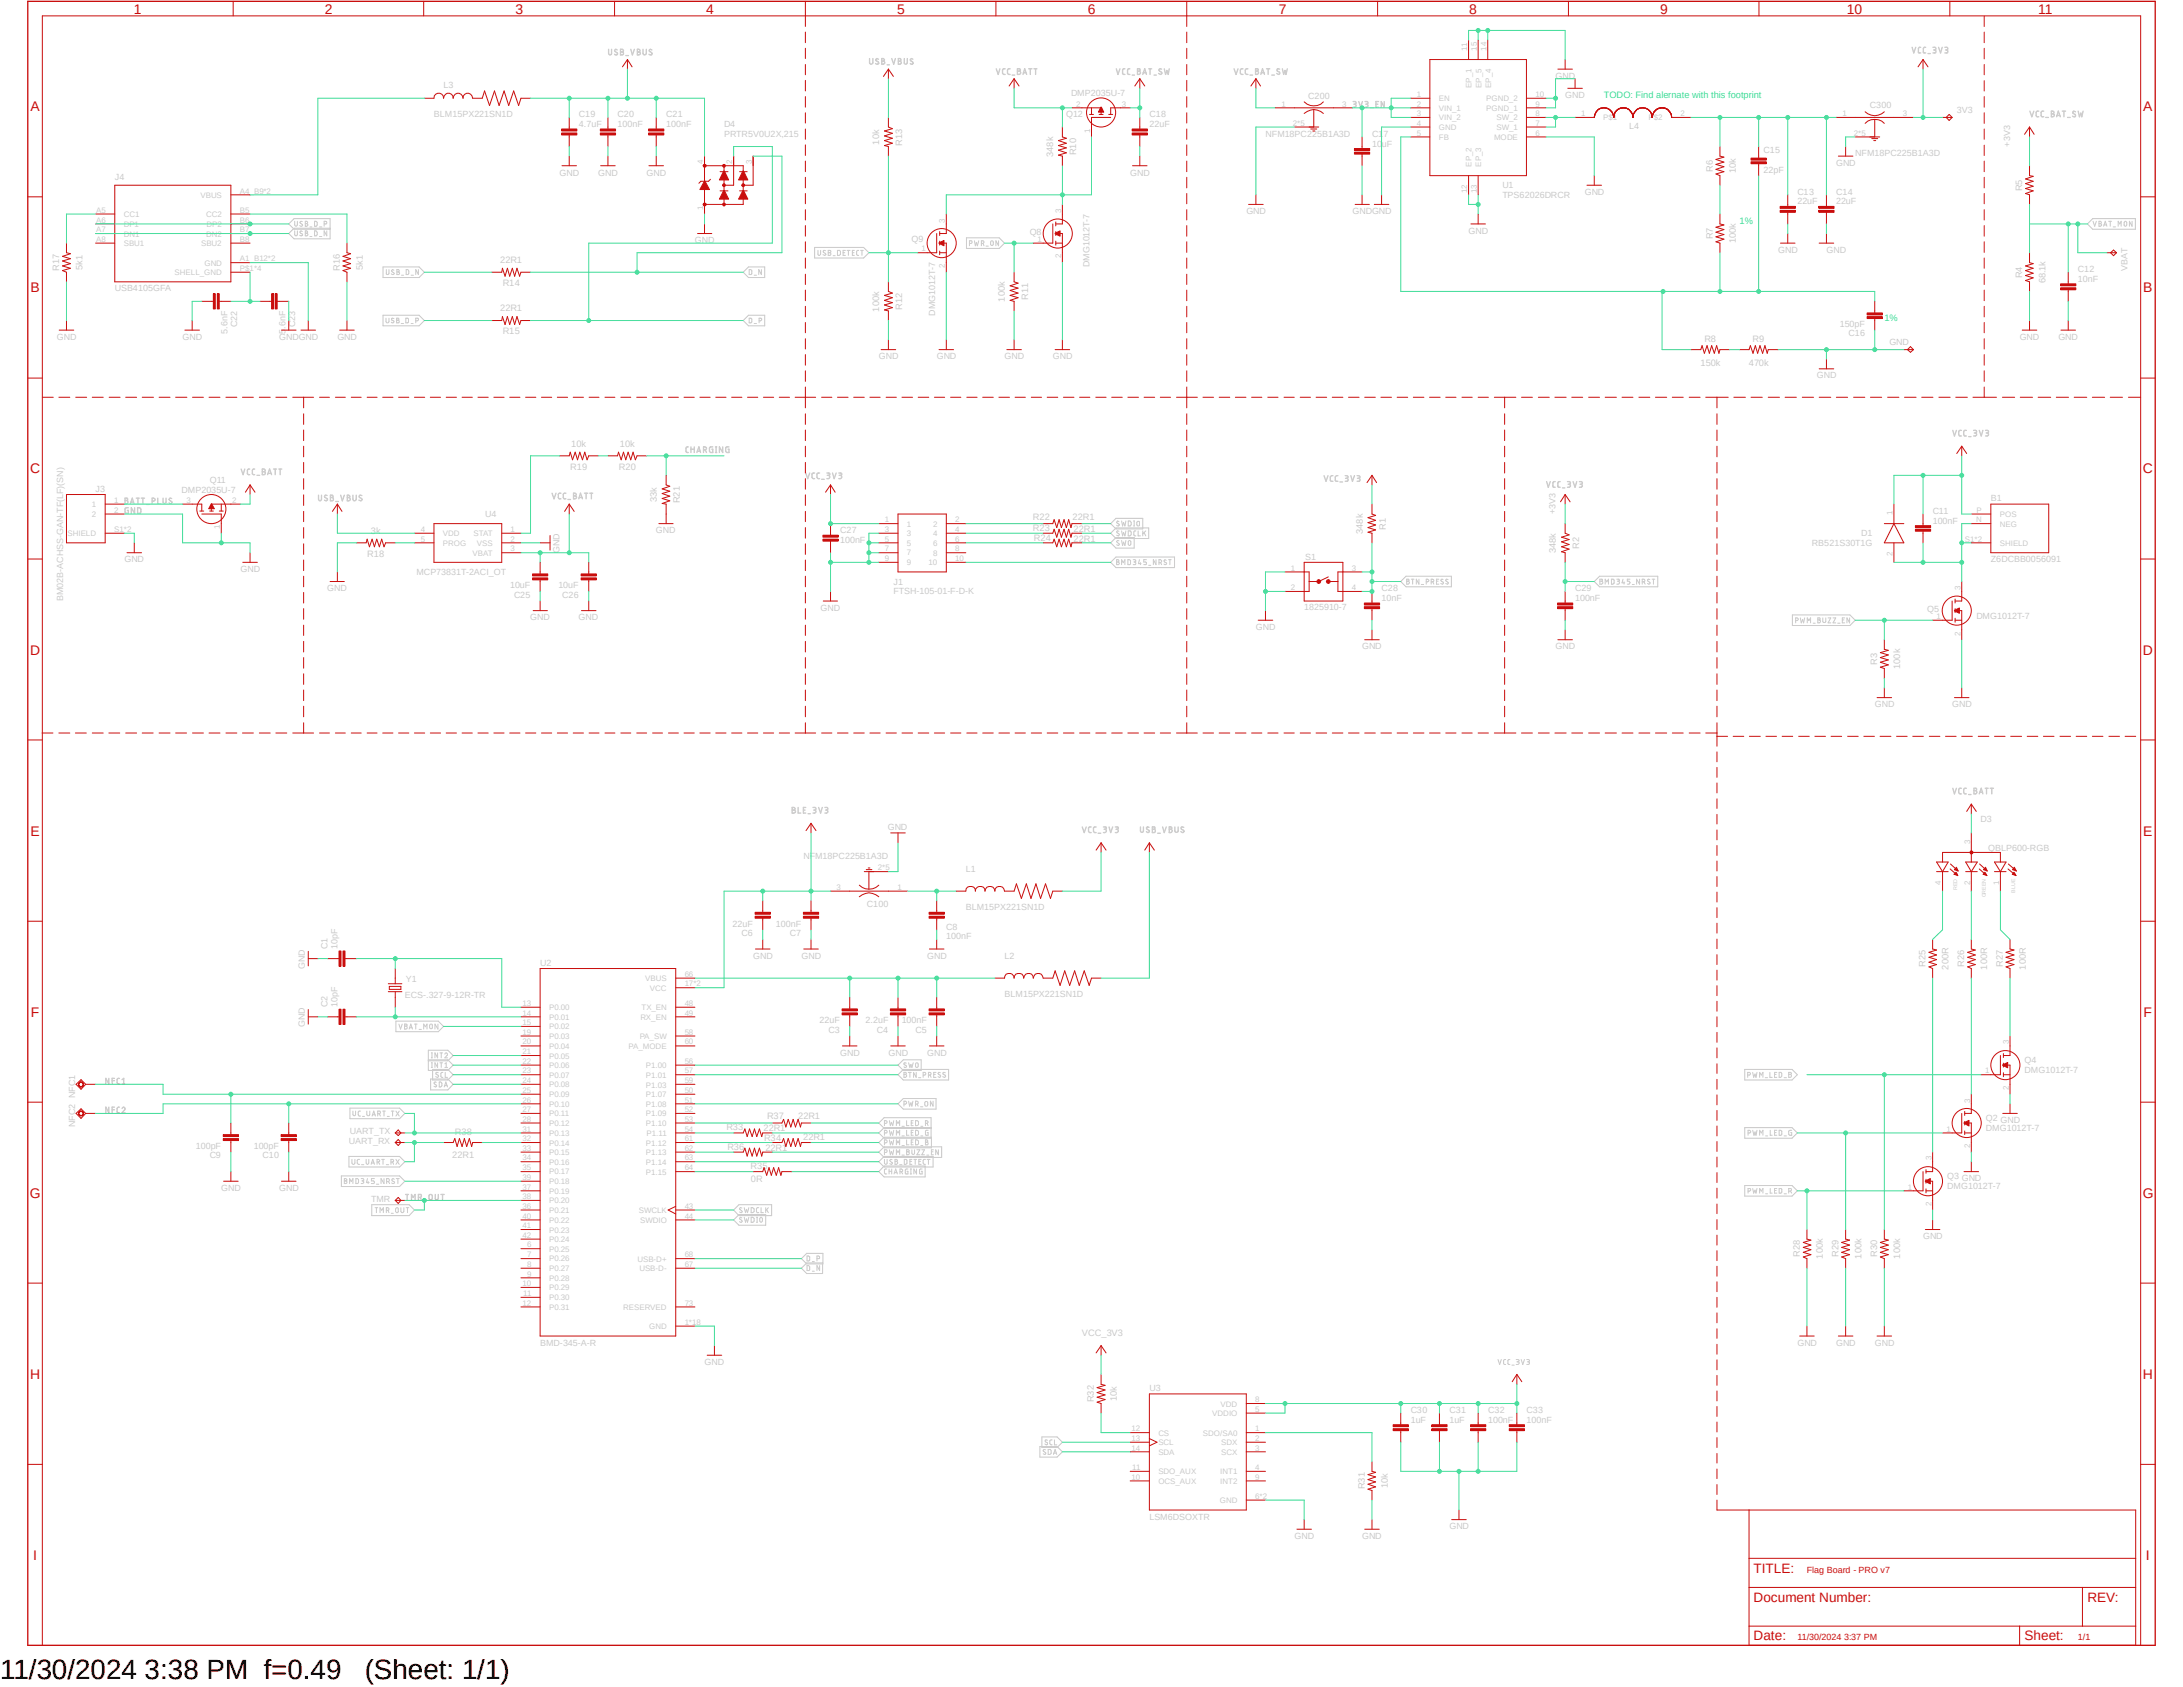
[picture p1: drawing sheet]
<svg xmlns="http://www.w3.org/2000/svg" width="279mm" height="216mm" viewBox="0 0 279 216" stroke-linecap="round" stroke-linejoin="round" font-family="sans-serif">
<defs><g id="words">
<g font-size="3.6">
<text x="0" y="214.9">11/30/2024 3:38 PM f=0.49</text>
<text x="46.7" y="214.9">(Sheet: 1/1)</text>
</g>
<g font-size="1.8" fill="#c90d0c">
<text x="17.1" y="1.7">1</text>
<text x="41.6" y="1.7">2</text>
<text x="66" y="1.7">3</text>
<text x="90.4" y="1.7">4</text>
<text x="114.8" y="1.7">5</text>
<text x="139.2" y="1.7">6</text>
<text x="163.7" y="1.7">7</text>
<text x="188" y="1.7">8</text>
<text x="212.5" y="1.7">9</text>
<text x="236.4" y="1.7">10</text>
<text x="260.9" y="1.7">11</text>
<text x="3.9" y="14.3">A</text>
<text x="274.3" y="14.3">A</text>
<text x="3.9" y="37.4">B</text>
<text x="274.3" y="37.4">B</text>
<text x="3.9" y="60.6">C</text>
<text x="274.3" y="60.6">C</text>
<text x="3.9" y="83.8">D</text>
<text x="274.3" y="83.8">D</text>
<text x="3.9" y="106.9">E</text>
<text x="274.3" y="106.9">E</text>
<text x="3.9" y="130.1">F</text>
<text x="274.4" y="130.1">F</text>
<text x="3.8" y="153.3">G</text>
<text x="274.2" y="153.3">G</text>
<text x="3.9" y="176.4">H</text>
<text x="274.3" y="176.4">H</text>
<text x="4.2" y="199.6">I</text>
<text x="274.7" y="199.6">I</text>
</g>
<g font-size="1.7" fill="#c90d0c">
<text x="224.4" y="201.3">TITLE:</text>
<text x="224.4" y="209.9">Date:</text>
<text x="224.4" y="205">Document Number:</text>
<text x="259.1" y="209.9">Sheet:</text>
<text x="267.2" y="205">REV:</text>
</g>
<g font-size="1.2" fill="#3ddc97">
<text x="205.3" y="12.6">TODO: Find alernate with this footprint</text>
<text x="222.6" y="28.7">1%</text>
<text x="241.2" y="41">1%</text>
</g>
<g font-size="1.2" fill="#c8c8c8">
<text x="112.5" y="18.5" transform="rotate(-90 112.5 18.5)">10k</text>
<text x="115.5" y="18.6" transform="rotate(-90 115.5 18.6)">R13</text>
<text x="134.8" y="20.1" transform="rotate(-90 134.8 20.1)">348k</text>
<text x="137.8" y="19.9" transform="rotate(-90 137.8 19.9)">R10</text>
<text x="219.2" y="22" transform="rotate(-90 219.2 22)">R6</text>
<text x="222.2" y="22.1" transform="rotate(-90 222.2 22.1)">10k</text>
<text x="258.8" y="24.5" transform="rotate(-90 258.8 24.5)">R5</text>
<text x="7.6" y="34.7" transform="rotate(-90 7.6 34.7)">R17</text>
<text x="10.5" y="34.5" transform="rotate(-90 10.5 34.5)">5k1</text>
<text x="43.5" y="34.7" transform="rotate(-90 43.5 34.7)">R16</text>
<text x="46.4" y="34.5" transform="rotate(-90 46.4 34.5)">5k1</text>
<text x="64" y="33.7">22R1</text>
<text x="219.2" y="30.6" transform="rotate(-90 219.2 30.6)">R7</text>
<text x="222.2" y="31.2" transform="rotate(-90 222.2 31.2)">100k</text>
<text x="258.8" y="35.6" transform="rotate(-90 258.8 35.6)">R4</text>
<text x="64" y="39.8">22R1</text>
<text x="64.3" y="36.6">R14</text>
<text x="112.5" y="39.9" transform="rotate(-90 112.5 39.9)">100k</text>
<text x="115.5" y="39.7" transform="rotate(-90 115.5 39.7)">R12</text>
<text x="128.6" y="38.6" transform="rotate(-90 128.6 38.6)">100k</text>
<text x="131.6" y="38.4" transform="rotate(-90 131.6 38.4)">R11</text>
<text x="261.8" y="36.3" transform="rotate(-90 261.8 36.3)">68.1k</text>
<text x="64.3" y="42.8">R15</text>
<text x="217.6" y="46.8">150k</text>
<text x="218.1" y="43.8">R8</text>
<text x="223.8" y="46.8">470k</text>
<text x="224.3" y="43.8">R9</text>
<text x="73.1" y="57.2">10k</text>
<text x="79.3" y="57.2">10k</text>
<text x="73" y="60.1">R19</text>
<text x="79.2" y="60.1">R20</text>
<text x="84.1" y="64.3" transform="rotate(-90 84.1 64.3)">33k</text>
<text x="87" y="64.4" transform="rotate(-90 87 64.4)">R21</text>
<text x="47" y="71.2">R18</text>
<text x="47.5" y="68.3">3k</text>
<text x="132.2" y="66.6">R22</text>
<text x="132.2" y="67.9">R23</text>
<text x="132.3" y="69.3">R24</text>
<text x="137.3" y="66.5">22R1</text>
<text x="137.4" y="68.1">22R1</text>
<text x="137.4" y="69.4">22R1</text>
<text x="174.4" y="68.3" transform="rotate(-90 174.4 68.3)">348k</text>
<text x="177.4" y="67.8" transform="rotate(-90 177.4 67.8)">R1</text>
<text x="199.1" y="70.8" transform="rotate(-90 199.1 70.8)">348k</text>
<text x="202.1" y="70.2" transform="rotate(-90 202.1 70.2)">R2</text>
<text x="240.2" y="85.1" transform="rotate(-90 240.2 85.1)">R3</text>
<text x="243.2" y="85.6" transform="rotate(-90 243.2 85.6)">100k</text>
<text x="246.4" y="123.7" transform="rotate(-90 246.4 123.7)">R25</text>
<text x="249.4" y="124.1" transform="rotate(-90 249.4 124.1)">200R</text>
<text x="251.4" y="123.7" transform="rotate(-90 251.4 123.7)">R26</text>
<text x="254.3" y="124.1" transform="rotate(-90 254.3 124.1)">100R</text>
<text x="256.3" y="123.7" transform="rotate(-90 256.3 123.7)">R27</text>
<text x="259.3" y="124.1" transform="rotate(-90 259.3 124.1)">100R</text>
<text x="98.2" y="143.2">R37</text>
<text x="102.2" y="143.2">22R1</text>
<text x="57.9" y="148.3">22R1</text>
<text x="58.2" y="145.3">R38</text>
<text x="93" y="144.7">R33</text>
<text x="93.1" y="147.2">R36</text>
<text x="96.1" y="149.6">R35</text>
<text x="97.7" y="144.8">22R1</text>
<text x="97.8" y="146.1">R34</text>
<text x="98" y="147.3">22R1</text>
<text x="102.8" y="145.9">22R1</text>
<text x="96.1" y="151.2">0R</text>
<text x="230.3" y="160.9" transform="rotate(-90 230.3 160.9)">R28</text>
<text x="233.3" y="161.1" transform="rotate(-90 233.3 161.1)">100k</text>
<text x="235.3" y="160.9" transform="rotate(-90 235.3 160.9)">R29</text>
<text x="238.3" y="161.1" transform="rotate(-90 238.3 161.1)">100k</text>
<text x="240.2" y="160.9" transform="rotate(-90 240.2 160.9)">R30</text>
<text x="243.2" y="161.1" transform="rotate(-90 243.2 161.1)">100k</text>
<text x="138.5" y="171">VCC_3V3</text>
<text x="140" y="179.5" transform="rotate(-90 140 179.5)">R32</text>
<text x="143" y="179.3" transform="rotate(-90 143 179.3)">10k</text>
<text x="174.7" y="190.6" transform="rotate(-90 174.7 190.6)">R31</text>
<text x="177.6" y="190.5" transform="rotate(-90 177.6 190.5)">10k</text>
</g>
<g font-size="1.1" fill="#c8c8c8">
<text x="56.8" y="11.3">L3</text>
<text x="199.1" y="10.1">GND</text>
<text x="55.5" y="15">BLM15PX221SN1D</text>
<text x="74.1" y="16.3">4.7uF</text>
<text x="74.1" y="15">C19</text>
<text x="79" y="16.3">100nF</text>
<text x="79" y="15">C20</text>
<text x="85.3" y="16.3">100nF</text>
<text x="85.3" y="15">C21</text>
<text x="92.7" y="17.6">PRTR5V0U2X,215</text>
<text x="92.7" y="16.2">D4</text>
<text x="136.4" y="15">Q12</text>
<text x="137.1" y="12.3">DMP2035U-7</text>
<text x="147.1" y="16.3">22uF</text>
<text x="147.1" y="15">C18</text>
<text x="162" y="17.5">NFM18PC225B1A3D</text>
<text x="167.4" y="12.7">C200</text>
<text x="175.6" y="17.5">C17</text>
<text x="200.3" y="12.6">GND</text>
<text x="208.5" y="16.5">L4</text>
<text x="239.3" y="13.8">C300</text>
<text x="250.5" y="14.4">3V3</text>
<text x="14.7" y="23.1">J4</text>
<text x="71.6" y="22.5">GND</text>
<text x="76.6" y="22.5">GND</text>
<text x="82.8" y="22.5">GND</text>
<text x="144.7" y="22.5">GND</text>
<text x="175.6" y="18.8">10uF</text>
<text x="225.7" y="22.1">22pF</text>
<text x="225.7" y="19.6">C15</text>
<text x="235" y="21.2">GND</text>
<text x="237.5" y="20">NFM18PC225B1A3D</text>
<text x="257.3" y="18.8" transform="rotate(-90 257.3 18.8)">+3V3</text>
<text x="159.5" y="27.4">GND</text>
<text x="173.1" y="27.4">GNDGND</text>
<text x="188" y="29.9">GND</text>
<text x="192.3" y="25.3">TPS62026DRCR</text>
<text x="192.3" y="24.1">U1</text>
<text x="202.8" y="24.9">GND</text>
<text x="230" y="26.2">22uF</text>
<text x="230" y="24.9">C13</text>
<text x="235" y="26.2">22uF</text>
<text x="235" y="24.9">C14</text>
<text x="88.9" y="31.1">GND</text>
<text x="116.7" y="31">Q9</text>
<text x="131.8" y="30">Q8</text>
<text x="139.5" y="34.2" transform="rotate(-90 139.5 34.2)">DMG1012T-7</text>
<text x="227.6" y="32.3">GND</text>
<text x="233.8" y="32.3">GND</text>
<text x="265.9" y="34.8">C12</text>
<text x="272.3" y="34.6" transform="rotate(-90 272.3 34.6)">VBAT</text>
<text x="14.7" y="37.3">USB4105GFA</text>
<text x="30.4" y="41.9" transform="rotate(-90 30.4 41.9)">C22</text>
<text x="37.8" y="41.9" transform="rotate(-90 37.8 41.9)">C23</text>
<text x="119.7" y="40.4" transform="rotate(-90 119.7 40.4)">DMG1012T-7</text>
<text x="235.5" y="41.8">150pF</text>
<text x="265.9" y="36.1">10nF</text>
<text x="7.3" y="43.5">GND</text>
<text x="23.4" y="43.5">GND</text>
<text x="29.1" y="42.7" transform="rotate(-90 29.1 42.7)">5.6nF</text>
<text x="35.7" y="43.5">GNDGND</text>
<text x="36.5" y="42.7" transform="rotate(-90 36.5 42.7)">5.6nF</text>
<text x="43.2" y="43.5">GND</text>
<text x="112.5" y="46">GND</text>
<text x="119.9" y="46">GND</text>
<text x="128.6" y="46">GND</text>
<text x="134.8" y="46">GND</text>
<text x="236.6" y="43.1">C16</text>
<text x="241.8" y="44.1">GND</text>
<text x="258.5" y="43.5">GND</text>
<text x="263.4" y="43.5">GND</text>
<text x="232.5" y="48.4">GND</text>
<text x="12.2" y="63">J3</text>
<text x="23.2" y="63.1">DMP2035U-7</text>
<text x="26.8" y="61.9">Q11</text>
<text x="199.1" y="65.8" transform="rotate(-90 199.1 65.8)">+3V3</text>
<text x="247.4" y="65.8">C11</text>
<text x="254.8" y="64.2">B1</text>
<text x="15.9" y="72">GND</text>
<text x="62.1" y="66.2">U4</text>
<text x="71.6" y="70.8" transform="rotate(-90 71.6 70.8)">GND</text>
<text x="83.9" y="68.2">GND</text>
<text x="107.5" y="69.5">100nF</text>
<text x="107.5" y="68.2">C27</text>
<text x="167.1" y="71.7">S1</text>
<text x="231.9" y="69.9">RB521S30T1G</text>
<text x="238.2" y="68.6">D1</text>
<text x="247.4" y="67">100nF</text>
<text x="254.8" y="72">Z6DCBB0056091</text>
<text x="8.1" y="76.9" transform="rotate(-90 8.1 76.9)">BM02B-ACHSS-GAN-TF(LF)(SN)</text>
<text x="30.8" y="73.2">GND</text>
<text x="41.9" y="75.7">GND</text>
<text x="53.3" y="73.6">MCP73831T-2ACI_OT</text>
<text x="65.3" y="75.2">10uF</text>
<text x="65.8" y="76.5">C25</text>
<text x="71.5" y="75.2">10uF</text>
<text x="72" y="76.5">C26</text>
<text x="114.3" y="76.1">FTSH-105-01-F-D-K</text>
<text x="114.3" y="74.8">J1</text>
<text x="176.8" y="76.9">10nF</text>
<text x="176.8" y="75.7">C28</text>
<text x="201.6" y="76.9">100nF</text>
<text x="201.6" y="75.7">C29</text>
<text x="67.9" y="79.4">GND</text>
<text x="74" y="79.4">GND</text>
<text x="105" y="78.2">GND</text>
<text x="160.7" y="80.6">GND</text>
<text x="166.9" y="78">1825910-7</text>
<text x="174.3" y="83.1">GND</text>
<text x="199.1" y="83.1">GND</text>
<text x="246.6" y="78.3">Q5</text>
<text x="252.9" y="79.2">DMG1012T-7</text>
<text x="240" y="90.5">GND</text>
<text x="249.9" y="90.5">GND</text>
<text x="113.6" y="106.2">GND</text>
<text x="253.5" y="105.2">D3</text>
<text x="102.8" y="109.9">NFM18PC225B1A3D</text>
<text x="123.6" y="111.6">L1</text>
<text x="254.5" y="109">QBLP600-RGB</text>
<text x="93.8" y="118.6">22uF</text>
<text x="94.9" y="119.8">C6</text>
<text x="99.3" y="118.6">100nF</text>
<text x="101.1" y="119.8">C7</text>
<text x="111" y="116.1">C100</text>
<text x="121.1" y="119">C8</text>
<text x="123.6" y="116.5">BLM15PX221SN1D</text>
<text x="39" y="124" transform="rotate(-90 39 124)">GND</text>
<text x="41.9" y="121.5" transform="rotate(-90 41.9 121.5)">C1</text>
<text x="43.2" y="121.5" transform="rotate(-90 43.2 121.5)">10pF</text>
<text x="51.9" y="125.7">Y1</text>
<text x="69.1" y="123.6">U2</text>
<text x="96.4" y="122.7">GND</text>
<text x="102.6" y="122.7">GND</text>
<text x="118.7" y="122.7">GND</text>
<text x="121.1" y="120.2">100nF</text>
<text x="128.6" y="122.7">L2</text>
<text x="39" y="131.4" transform="rotate(-90 39 131.4)">GND</text>
<text x="41.9" y="128.9" transform="rotate(-90 41.9 128.9)">C2</text>
<text x="43.2" y="128.9" transform="rotate(-90 43.2 128.9)">10pF</text>
<text x="51.8" y="127.7">ECS-.327-9-12R-TR</text>
<text x="104.9" y="130.9">22uF</text>
<text x="110.8" y="130.9">2.2uF</text>
<text x="115.4" y="130.9">100nF</text>
<text x="128.6" y="127.6">BLM15PX221SN1D</text>
<text x="106" y="132.2">C3</text>
<text x="107.5" y="135.1">GND</text>
<text x="112.2" y="132.2">C4</text>
<text x="113.7" y="135.1">GND</text>
<text x="117.2" y="132.2">C5</text>
<text x="118.7" y="135.1">GND</text>
<text x="259.1" y="137.3">DMG1012T-7</text>
<text x="259.1" y="136.1">Q4</text>
<text x="254.2" y="143.5">Q2 GND</text>
<text x="9.6" y="144.2" transform="rotate(-90 9.6 144.2)">NFC2 NFC1</text>
<text x="25.1" y="147">100pF</text>
<text x="26.8" y="148.3">C9</text>
<text x="32.5" y="147">100pF</text>
<text x="33.6" y="148.3">C10</text>
<text x="44.7" y="146.4">UART_RX</text>
<text x="44.8" y="145.2">UART_TX</text>
<text x="254.2" y="144.7">DMG1012T-7</text>
<text x="28.3" y="152.4">GND</text>
<text x="35.7" y="152.4">GND</text>
<text x="47.5" y="153.8">TMR</text>
<text x="249.2" y="152.2">DMG1012T-7</text>
<text x="249.2" y="150.9">Q3 GND</text>
<text x="246.1" y="158.6">GND</text>
<text x="69.1" y="172.2">BMD-345-A-R</text>
<text x="230" y="172.2">GND</text>
<text x="235" y="172.2">GND</text>
<text x="240" y="172.2">GND</text>
<text x="90.2" y="174.7">GND</text>
<text x="147.1" y="178">U3</text>
<text x="180.6" y="182.1">1uF</text>
<text x="180.6" y="180.9">C30</text>
<text x="185.5" y="182.1">1uF</text>
<text x="185.5" y="180.9">C31</text>
<text x="190.5" y="182.1">100nF</text>
<text x="190.5" y="180.9">C32</text>
<text x="195.4" y="182.1">100nF</text>
<text x="195.4" y="180.9">C33</text>
<text x="147.1" y="194.5">LSM6DSOXTR</text>
<text x="165.7" y="196.9">GND</text>
<text x="174.3" y="196.9">GND</text>
<text x="185.5" y="195.7">GND</text>
</g>
<g font-size="1.1" fill="#c90d0c">
<text x="231.3" y="201.3">Flag Board - PRO v7</text>
<text x="230" y="209.9">11/30/2024 3:37 PM</text>
<text x="265.9" y="209.9">1/1</text>
</g>
<g font-size="1" fill="#c8c8c8">
<text x="187.8" y="6.5" transform="rotate(-90 187.8 6.5)">11</text>
<text x="188.3" y="11.3" transform="rotate(-90 188.3 11.3)">EP_1</text>
<text x="189" y="6.5" transform="rotate(-90 189 6.5)">15</text>
<text x="189.6" y="11.3" transform="rotate(-90 189.6 11.3)">EP_5</text>
<text x="190.3" y="6.5" transform="rotate(-90 190.3 6.5)">14</text>
<text x="190.8" y="11.3" transform="rotate(-90 190.8 11.3)">EP_4</text>
<text x="137.8" y="13.6">2</text>
<text x="139.5" y="17" transform="rotate(-90 139.5 17)">1</text>
<text x="143.6" y="13.6">3</text>
<text x="164" y="13.6">1</text>
<text x="165.5" y="16.1">2*5</text>
<text x="171.8" y="13.6">3</text>
<text x="181.3" y="12.4">1</text>
<text x="181.3" y="13.6">2</text>
<text x="181.3" y="14.9">3</text>
<text x="181.3" y="16.1">4</text>
<text x="181.3" y="17.4">5</text>
<text x="184.2" y="12.9">EN</text>
<text x="184.2" y="14.2">VIN_1</text>
<text x="184.2" y="15.4">VIN_2</text>
<text x="184.2" y="16.6">GND</text>
<text x="184.2" y="17.9">FB</text>
<text x="190.2" y="14.2">PGND_1</text>
<text x="190.2" y="13">PGND_2</text>
<text x="191.2" y="17.9">MODE</text>
<text x="191.5" y="16.7">SW_1</text>
<text x="191.5" y="15.4">SW_2</text>
<text x="196.5" y="17.4">6</text>
<text x="196.5" y="16.1">7</text>
<text x="196.5" y="14.9">8</text>
<text x="196.5" y="13.6">9</text>
<text x="196.5" y="12.4">10</text>
<text x="202.4" y="14.9">1</text>
<text x="205.2" y="15.4">P$1</text>
<text x="211" y="15.4">P$2</text>
<text x="215.1" y="14.9">2</text>
<text x="235.8" y="14.9">1</text>
<text x="237.3" y="17.4">2*5</text>
<text x="243.6" y="14.9">3</text>
<text x="90" y="21" transform="rotate(-90 90 21)">4</text>
<text x="93.7" y="21" transform="rotate(-90 93.7 21)">2</text>
<text x="96.2" y="21" transform="rotate(-90 96.2 21)">3</text>
<text x="188.3" y="21.3" transform="rotate(-90 188.3 21.3)">EP_2</text>
<text x="189.6" y="21.3" transform="rotate(-90 189.6 21.3)">EP_3</text>
<text x="12.3" y="27.2">A5</text>
<text x="12.3" y="28.5">A6</text>
<text x="12.3" y="29.7">A7</text>
<text x="15.8" y="27.8">CC1</text>
<text x="15.8" y="29">DP1</text>
<text x="26.4" y="27.8">CC2</text>
<text x="26.4" y="29">DP2</text>
<text x="30.7" y="24.8">A4_B9*2</text>
<text x="30.7" y="27.2">B5</text>
<text x="30.7" y="28.5">B6</text>
<text x="30.7" y="29.7">B7</text>
<text x="90" y="26.9" transform="rotate(-90 90 26.9)">1</text>
<text x="120.9" y="28.5" transform="rotate(-90 120.9 28.5)">3</text>
<text x="135.8" y="27.2" transform="rotate(-90 135.8 27.2)">3</text>
<text x="187.8" y="24.7" transform="rotate(-90 187.8 24.7)">12</text>
<text x="189" y="24.7" transform="rotate(-90 189 24.7)">13</text>
<text x="12.3" y="30.9">A8</text>
<text x="15.8" y="30.3">DN1</text>
<text x="15.8" y="31.5">SBU1</text>
<text x="22.4" y="35.2">SHELL_GND</text>
<text x="25.7" y="31.5">SBU2</text>
<text x="26.2" y="34">GND</text>
<text x="26.4" y="30.3">DN2</text>
<text x="30.7" y="30.9">B8</text>
<text x="30.7" y="33.4">A1_B12*2</text>
<text x="30.7" y="34.7">P$1*4</text>
<text x="117.9" y="32.2">1</text>
<text x="120.9" y="34.3" transform="rotate(-90 120.9 34.3)">2</text>
<text x="132.8" y="30.9">1</text>
<text x="135.8" y="33.1" transform="rotate(-90 135.8 33.1)">2</text>
<text x="11.8" y="64.9">1</text>
<text x="14.6" y="64.3">1</text>
<text x="14.6" y="65.6">2</text>
<text x="23.9" y="64.3">3</text>
<text x="29.7" y="64.3">2</text>
<text x="242.2" y="65.9" transform="rotate(-90 242.2 65.9)">1</text>
<text x="253" y="65.6">P</text>
<text x="8.6" y="68.6">SHIELD</text>
<text x="11.8" y="66.2">2</text>
<text x="14.6" y="68.1">S1*2</text>
<text x="28.2" y="67.7" transform="rotate(-90 28.2 67.7)">1</text>
<text x="53.8" y="68.1">4</text>
<text x="53.8" y="69.3">5</text>
<text x="56.7" y="68.6">VDD</text>
<text x="56.7" y="69.9">PROG</text>
<text x="61" y="69.9">VSS</text>
<text x="65.3" y="68.1">1</text>
<text x="65.3" y="69.3">2</text>
<text x="65.3" y="70.6">3</text>
<text x="113.2" y="66.8">1</text>
<text x="113.2" y="68.1">3</text>
<text x="113.2" y="69.3">5</text>
<text x="113.2" y="70.6">7</text>
<text x="113.2" y="71.8">9</text>
<text x="116.1" y="67.4">1</text>
<text x="119.4" y="67.4">2</text>
<text x="119.4" y="68.6">4</text>
<text x="122.3" y="66.8">2</text>
<text x="122.3" y="68.1">4</text>
<text x="122.3" y="69.3">6</text>
<text x="122.3" y="70.6">8</text>
<text x="122.3" y="71.8">10</text>
<text x="242.2" y="71.2" transform="rotate(-90 242.2 71.2)">2</text>
<text x="251.5" y="69.3">S1*2</text>
<text x="252.9" y="66.8">N</text>
<text x="256" y="67.4">NEG</text>
<text x="256" y="69.9">SHIELD</text>
<text x="118.8" y="72.3">10</text>
<text x="165.2" y="73">1</text>
<text x="165.2" y="75.5">2</text>
<text x="173" y="73">3</text>
<text x="173" y="75.5">4</text>
<text x="250.9" y="75.5" transform="rotate(-90 250.9 75.5)">3</text>
<text x="247.9" y="79.2">1</text>
<text x="250.9" y="81.4" transform="rotate(-90 250.9 81.4)">2</text>
<text x="252.1" y="108" transform="rotate(-90 252.1 108)">3</text>
<text x="107.1" y="113.9">3</text>
<text x="112.4" y="111.4">2*5</text>
<text x="114.9" y="113.9">1</text>
<text x="252.1" y="113.2" transform="rotate(-90 252.1 113.2)">2</text>
<text x="255.9" y="113.2" transform="rotate(-90 255.9 113.2)">1</text>
<text x="82.6" y="125.6">VBUS</text>
<text x="87.6" y="125">66</text>
<text x="66.9" y="128.7">13</text>
<text x="66.9" y="130">14</text>
<text x="66.9" y="131.2">15</text>
<text x="70.3" y="129.2">P0.00</text>
<text x="70.3" y="130.5">P0.01</text>
<text x="70.3" y="131.7">P0.02</text>
<text x="82" y="130.5">RX_EN</text>
<text x="82.1" y="129.3">TX_EN</text>
<text x="83.2" y="126.8">VCC</text>
<text x="87.6" y="126.2">17*2</text>
<text x="87.6" y="128.7">48</text>
<text x="87.6" y="130">49</text>
<text x="66.9" y="132.4">19</text>
<text x="66.9" y="133.6">20</text>
<text x="66.9" y="137.4">23</text>
<text x="66.9" y="134.9">21</text>
<text x="66.9" y="136.1">22</text>
<text x="70.3" y="133">P0.03</text>
<text x="70.3" y="134.2">P0.04</text>
<text x="70.3" y="137.9">P0.07</text>
<text x="70.3" y="135.5">P0.05</text>
<text x="70.3" y="136.7">P0.06</text>
<text x="80.4" y="134.2">PA_MODE</text>
<text x="81.9" y="133">PA_SW</text>
<text x="82.7" y="136.7">P1.00</text>
<text x="82.7" y="137.9">P1.01</text>
<text x="87.6" y="136.1">56</text>
<text x="87.6" y="137.4">57</text>
<text x="87.6" y="132.4">58</text>
<text x="87.6" y="133.6">60</text>
<text x="254.1" y="137.4">1</text>
<text x="257.1" y="133.6" transform="rotate(-90 257.1 133.6)">3</text>
<text x="66.9" y="138.6">24</text>
<text x="66.9" y="139.9">25</text>
<text x="66.9" y="141.1">26</text>
<text x="66.9" y="142.3">27</text>
<text x="66.9" y="143.6">28</text>
<text x="70.3" y="139.2">P0.08</text>
<text x="70.3" y="140.4">P0.09</text>
<text x="70.3" y="141.7">P0.10</text>
<text x="70.3" y="142.9">P0.11</text>
<text x="82.7" y="140.4">P1.07</text>
<text x="82.7" y="141.7">P1.08</text>
<text x="82.7" y="142.9">P1.09</text>
<text x="82.7" y="139.2">P1.03</text>
<text x="87.6" y="139.9">50</text>
<text x="87.6" y="141.1">51</text>
<text x="87.6" y="142.3">52</text>
<text x="87.6" y="143.6">53</text>
<text x="87.6" y="138.6">59</text>
<text x="252.1" y="141.1" transform="rotate(-90 252.1 141.1)">3</text>
<text x="257.1" y="139.5" transform="rotate(-90 257.1 139.5)">2</text>
<text x="66.9" y="144.8">31</text>
<text x="66.9" y="146.1">32</text>
<text x="66.9" y="147.3">33</text>
<text x="66.9" y="148.5">34</text>
<text x="70.3" y="144.1">P0.12</text>
<text x="70.3" y="145.3">P0.13</text>
<text x="70.3" y="146.6">P0.14</text>
<text x="70.3" y="147.8">P0.15</text>
<text x="70.3" y="149.1">P0.16</text>
<text x="82.7" y="144.1">P1.10</text>
<text x="82.7" y="146.6">P1.12</text>
<text x="82.7" y="147.8">P1.13</text>
<text x="82.7" y="149.1">P1.14</text>
<text x="82.8" y="145.4">P1.11</text>
<text x="87.6" y="144.8">54</text>
<text x="87.6" y="146.1">61</text>
<text x="87.6" y="147.3">62</text>
<text x="87.6" y="148.5">63</text>
<text x="87.6" y="149.7">64</text>
<text x="247.2" y="148.5" transform="rotate(-90 247.2 148.5)">3</text>
<text x="249.1" y="144.8">1</text>
<text x="252.1" y="146.9" transform="rotate(-90 252.1 146.9)">2</text>
<text x="66.9" y="154.7">36</text>
<text x="66.9" y="152.2">37</text>
<text x="66.9" y="153.5">38</text>
<text x="66.9" y="151">39</text>
<text x="66.9" y="156">40</text>
<text x="70.3" y="150.3">P0.17</text>
<text x="70.3" y="155.2">P0.21</text>
<text x="70.3" y="152.8">P0.19</text>
<text x="70.3" y="154">P0.20</text>
<text x="70.3" y="151.6">P0.18</text>
<text x="81.7" y="155.3">SWCLK</text>
<text x="82.7" y="150.3">P1.15</text>
<text x="87.6" y="154.7">43</text>
<text x="87.6" y="156">44</text>
<text x="244.2" y="152.2">1</text>
<text x="247.2" y="154.4" transform="rotate(-90 247.2 154.4)">2</text>
<text x="66.9" y="157.2">41</text>
<text x="66.9" y="158.4">42</text>
<text x="67.5" y="159.6">6</text>
<text x="67.5" y="160.9">7</text>
<text x="70.3" y="160.2">P0.25</text>
<text x="70.3" y="161.4">P0.26</text>
<text x="70.3" y="156.5">P0.22</text>
<text x="70.3" y="157.7">P0.23</text>
<text x="70.3" y="159">P0.24</text>
<text x="81.6" y="161.5">USB-D+</text>
<text x="81.9" y="156.5">SWDIO</text>
<text x="87.6" y="160.9">68</text>
<text x="66.9" y="164.6">10</text>
<text x="66.9" y="167.1">12</text>
<text x="67" y="165.9">11</text>
<text x="67.5" y="162.1">8</text>
<text x="67.5" y="163.4">9</text>
<text x="70.3" y="162.7">P0.27</text>
<text x="70.3" y="163.9">P0.28</text>
<text x="70.3" y="165.1">P0.29</text>
<text x="70.3" y="166.4">P0.30</text>
<text x="70.3" y="167.6">P0.31</text>
<text x="79.8" y="167.6">RESERVED</text>
<text x="81.8" y="162.7">USB-D-</text>
<text x="87.6" y="162.1">67</text>
<text x="87.6" y="167.1">73</text>
<text x="83.1" y="170.1">GND</text>
<text x="87.6" y="169.5">1*18</text>
<text x="160.7" y="179.5">8</text>
<text x="144.8" y="185.6">14</text>
<text x="144.8" y="184.4">13</text>
<text x="144.8" y="183.2">12</text>
<text x="148.3" y="185">SCL</text>
<text x="154" y="183.7">SDO/SA0</text>
<text x="155.2" y="181.3">VDDIO</text>
<text x="156.2" y="180">VDD</text>
<text x="156.3" y="185">SDX</text>
<text x="160.7" y="184.4">2</text>
<text x="160.7" y="185.6">3</text>
<text x="160.7" y="180.7">5</text>
<text x="160.7" y="183.2">1</text>
<text x="144.8" y="189.4">10</text>
<text x="144.9" y="188.1">11</text>
<text x="148.3" y="188.7">SDO_AUX</text>
<text x="148.3" y="189.9">OCS_AUX</text>
<text x="148.3" y="186.2">SDA</text>
<text x="156.2" y="189.9">INT2</text>
<text x="156.2" y="188.7">INT1</text>
<text x="156.3" y="186.2">SCX</text>
<text x="160.7" y="189.4">9</text>
<text x="160.7" y="188.1">4</text>
<text x="160.7" y="191.8">6*2</text>
<text x="156.1" y="192.4">GND</text>
</g>
<text font-size=".7" fill="#c8c8c8" x="254.2" y="114.9" transform="rotate(-90 254.2 114.9)">GREEN</text>
</g></defs>
<path d="M3.3 0l272.8 210.9M276.1 0l-272.8 210.9" fill="none" stroke="#fff" stroke-width=".13"/>
<g fill="none" stroke="#c8c8c8" stroke-width=".17">
<path d="M77.9 6.3v.6l.1 .1h.1l.2-.1v-.6M79 6.4l-.2-.1-.1 .2 .3 .3v.1v.1l-.3-.1M79.4 6.3h.2l.2 .1-.2 .2 .2 .2v.2h-.4zM79.4 6.6h.2M80.1 7.1h.3M80.7 6.3l.2 .7 .3-.7M81.6 6.3h.3v.1v.2h-.2l.3 .2-.1 .2h-.3zM81.6 6.6h.1M82.3 6.3v.6l.1 .1 .3-.1v-.6M83.4 6.4l-.2-.1-.1 .1v.2l.4 .3-.1 .1-.3-.1M111.3 7.5v.5l.1 .2 .3-.2v-.5M112.4 7.6l-.2-.1-.1 .1v.1l.3 .2 .1 .2-.1 .1-.3-.1"/>
<path d="M112.9 7.5l.3 .1-.2 .2 .2 .2v.1l-.2 .1h-.1zM112.9 7.8h.1M113.5 8.3h.3M114.1 7.5l.3 .7 .2-.7M115 7.5h.2l.1 .1-.1 .2 .2 .2v.1l-.2 .1h-.2zM115 7.8h.2M115.7 7.5v.6l.2 .1h.1l.1-.2v-.5M116.8 7.6l-.1-.1-.2 .2 .4 .4-.1 .1-.3-.1M127.5 8.8l.3 .7 .2-.7M128.7 8.8h-.3l-.1 .2 .1 .4 .3 .1M129.3 8.8h-.3l-.1 .2 .1 .4 .3 .1M129.5 9.6h.4"/>
<path d="M130.2 8.8h.3l.1 .1v.1l-.2 .1 .2 .2v.2h-.4zM130.2 9.1h.2M130.9 9.5l.2-.7 .3 .7M131 9.3h.3M131.7 8.8h.4M131.9 8.8v.7M132.3 8.8h.4M132.5 8.8v.7M142.9 8.8l.2 .7 .2-.7M144 8.8h-.3v.2v.4l.3 .1M144.6 8.8h-.2l-.1 .2v.4l.3 .1M144.9 9.6h.3"/>
<path d="M145.6 8.8h.3v.1v.2h-.1l.2 .3-.2 .1h-.2zM145.6 9.1h.2M146.3 9.5l.2-.7 .2 .7M146.3 9.3h.4M147 8.8h.4M147.2 8.8v.7M147.7 9.6h.3M148.7 8.8h-.3l-.1 .1v.1l.4 .3v.1l-.2 .1-.2-.1M149 8.8l.2 .7 .2-.5 .1 .5 .1-.7M157.9 8.8l.3 .7 .3-.7M159.1 8.8h-.3l-.1 .2 .1 .4 .3 .1M159.7 8.8h-.3v.2v.4l.3 .1"/>
<path d="M160 9.6h.3M160.7 8.8h.3v.1v.2h-.1h.1l.1 .3-.2 .1h-.2zM160.7 9.1h.2M161.4 9.5l.2-.7 .2 .7M161.4 9.3h.4M162.1 8.8h.4M162.3 8.8v.7M162.8 9.6h.3M163.8 8.8h-.3l-.1 .1 .1 .2 .3 .2v.1l-.1 .1-.3-.1M164.1 8.8l.2 .7 .2-.5 .1 .5 .2-.7M173.2 13h.2l.2 .1-.1 .2h-.2M173.4 13.3l.2 .2v.1l-.2 .1h-.2"/>
<path d="M173.9 13l.3 .7 .2-.7M174.7 13h.3l.1 .1-.1 .2h-.2M174.9 13.3l.2 .2v.1l-.2 .1h-.2M175.4 13.8h.4M176.1 13.3h.3M176.4 13h-.3v.7h.3M177.2 13v.7l-.4-.7v.7M244.7 6.1l.2 .7 .3-.7M245.8 6.1h-.1l-.2 .1v.5l.3 .1M246.5 6.1h-.2l-.1 .1v.5l.3 .1M246.8 6.9h.3M247.4 6.1h.2l.2 .1-.1 .1-.2 .1"/>
<path d="M247.6 6.4l.2 .1-.1 .3h-.3M248.1 6.1l.3 .7 .2-.7M248.9 6.1h.3l.1 .1v.1l-.3 .1M249.1 6.4l.2 .1v.3h-.4M259.8 14.2l.3 .7 .2-.7M260.9 14.2l-.3 .1v.1v.4l.1 .1h.2M261.6 14.2l-.3 .1-.1 .1v.4l.1 .1h.3M261.8 15h.4M262.6 14.2l.2 .1 .1 .1-.1 .1-.1 .1 .2 .1v.1l-.2 .1h-.1zM262.6 14.6h.1M263.2 14.9l.2-.7 .3 .7M263.3 14.8h.4"/>
<path d="M263.9 14.2h.5M264.2 14.2v.7M264.6 15h.4M265.6 14.3l-.2-.1-.1 .1v.2l.3 .2v.2h-.3M266 14.2l.1 .7 .2-.4 .1 .4 .2-.7M88.1 57.2h-.3v.2v.4l.3 .1M88.4 57.2v.7M88.4 57.5h.5M88.9 57.2v.7M89.2 57.9l.3-.7 .2 .7M89.2 57.7h.4M90 57.6l.3-.1 .1-.2-.4-.1v.7"/>
<path d="M90.3 57.6l.1 .3M91.2 57.2h-.4v.5l.2 .2h.2v-.4h-.1M91.6 57.9h.1M91.6 57.2h.1M91.7 57.2v.7M92.5 57.2v.7l-.4-.7v.7M93.3 57.2h-.4v.5l.1 .2h.3v-.4h-.1M249.9 55.1l.2 .7 .3-.7M251 55.1h-.3v.1l.1 .6h.2M251.7 55.1h-.3l-.1 .1 .1 .6h.3M252 55.9h.3M252.6 55.1h.3l.1 .2-.2 .1"/>
<path d="M252.7 55.4h.1M252.8 55.4l.2 .1v.2l-.2 .1h-.2M253.3 55.1l.3 .7 .2-.7M254.1 55.1h.4v.2l-.2 .1M254.2 55.4h.1M254.3 55.4l.2 .1v.2l-.2 .1h-.2M16 63.8h.3v.2l-.1 .1a.22 .22 0 0 1 .2 .2 .22 .22 0 0 1-.2 .2h-.2zM16 64.1h.2M16.4 65h-.4v.2v.4l.4 .1v-.4h-.1M16.7 64.5l.2-.7 .2 .7M16.8 64.3h.3M17.2 65v.7l-.4-.7v.7"/>
<path d="M17.4 63.8h.4M17.6 65l.4 .1v.6h-.4zM17.7 63.8v.7M18.1 63.8h.4M18.3 63.8v.7M18.8 64.6h.3M19.5 64.1h.3l.1-.2-.4-.1v.7M20.2 63.8v.7h.3M20.9 63.8v.5l.1 .1h.2l.1-.6M22 63.8h-.3l-.1 .1 .4 .3v.2l-.1 .1-.3-.2M30.9 60l.2 .7 .2-.7M32 60l-.3 .1v.1v.5h.3"/>
<path d="M32.6 60l-.3 .1v.1v.5h.3M32.9 60.8h.3M33.6 60h.2l.2 .2-.2 .2h.1v.3h-.3zM33.6 60.4h.2M34.2 60.7l.3-.7 .3 .7M34.3 60.6h.4M35 60h.4M35.2 60v.7M35.7 60h.4M35.9 60v.7M40.8 63.4v.5l.1 .2 .2-.1v-.6M41.9 63.4h-.3l-.1 .1 .4 .3v.2l-.2 .1-.2-.1"/>
<path d="M42.3 63.4h.3v.2l-.1 .1a.22 .22 0 0 1 .2 .2 .22 .22 0 0 1-.2 .2h-.2zM42.3 63.7h.2M43 64.2h.3M43.6 63.4l.2 .7 .3-.7M44.4 63.4l.4 .1-.2 .2h.1l.1 .3-.2 .1h-.2zM44.4 63.7h.2M45.2 63.4v.5l.1 .2 .3-.1v-.6M46.3 63.4h-.2l-.1 .1v.1l.3 .2v.2l-.1 .1-.3-.1M70.7 63.1l.2 .7 .3-.7M71.8 63.1l-.3 .1v.1v.5h.3M72.4 63.1l-.3 .1v.1l.1 .5h.2M72.7 63.9h.3"/>
<path d="M73.4 63.1l.3 .1v.2l-.1 .1 .2 .1v.1l-.2 .1h-.2zM73.4 63.5h.2M74.1 63.8l.2-.7 .2 .7M74.1 63.7h.4M74.8 63.1h.4M75 63.1v.7M75.5 63.1h.4M75.7 63.1v.7M103.1 60.5l.3 .8 .2-.8M104.3 60.5l-.3 .1-.1 .1 .1 .5 .3 .1M104.9 60.5l-.3 .1v.1v.5l.3 .1M105.2 61.3h.3"/>
<path d="M105.8 60.5h.3l.1 .1-.1 .2h-.2M106 60.8l.1 .1 .1 .2-.1 .1-.3 .1M106.6 60.5l.2 .8 .2-.8M107.4 60.5h.3v.1v.2h-.3M107.5 60.8l.2 .1v.2v.1l-.3 .1M169.5 60.9l.2 .7 .3-.7M170.6 60.9h-.2l-.1 .1v.6h.3M171.2 60.9h-.1l-.2 .1v.6h.3M171.5 61.7h.3M172.2 60.9h.2l.2 .1-.1 .2h-.3M172.3 61.2l.3 .1v.2l-.1 .1h-.3M172.9 60.9l.2 .7 .3-.7"/>
<path d="M173.7 60.9h.2l.2 .1-.1 .2h-.3M173.9 61.2l.2 .1v.2l-.1 .1h-.3M198 61.6l.2 .8 .2-.8M199.1 61.6l-.3 .1v.1v.6h.3M199.7 61.6l-.3 .1v.1v.6h.3M200 62.4h.3M200.6 61.6h.3l.1 .2v.1l-.3 .1M200.8 62l.2 .1v.1l-.2 .2h-.2M201.3 61.6l.3 .8 .2-.8M202.1 61.6h.3l.1 .2v.1l-.3 .1M202.4 62l.1 .1v.1l-.1 .2h-.3M101.4 103.3h.2l.2 .2-.2 .2 .2 .1-.1 .2-.3 .1z"/>
<path d="M101.4 103.7h.2M102.2 103.3v.8h.3M102.8 103.7h.2M103.1 103.3h-.3v.8h.3M103.4 104.1h.3M104.1 103.3h.2l.1 .2v.1l-.3 .1M104.3 103.7l.1 .1v.1l-.1 .2h-.2M104.8 103.3l.2 .8 .2-.8M105.6 103.3h.2l.2 .2-.1 .1-.2 .1M105.8 103.7l.2 .1v.1l-.2 .2h-.2M138.5 105.8l.3 .8 .2-.8M139.7 105.8l-.3 .1-.1 .1 .1 .5 .3 .1"/>
<path d="M140.3 105.8l-.3 .1v.1v.5l.3 .1M140.5 106.6h.4M141.2 105.8h.4v.1v.2h-.3M141.4 106.1l.2 .2v.1l-.1 .1-.3 .1M141.9 105.8l.3 .8 .2-.8M142.7 105.8h.4v.1v.2h-.3M142.9 106.1l.2 .2v.1l-.1 .1-.3 .1M146 105.8v.5l.1 .2h.2v-.7M147.1 105.9l-.3-.1-.1 .2 .1 .1 .3 .2v.2l-.2 .1-.2-.2M147.5 105.8h.3v.2l-.1 .1 .1 .1a.24 .24 0 0 1-.1 .4h-.2zM147.5 106.1h.2M148.2 106.6h.3"/>
<path d="M148.8 105.8l.2 .8 .3-.8M149.6 105.8l.4 .1v.1l-.2 .1 .2 .2v.1l-.2 .2h-.2zM149.6 106.1h.2M150.4 105.8v.7a.24 .24 0 0 0 .4-.2v-.5M151.5 105.9l-.3-.1v.1v.2l.3 .2v.2l-.1 .1-.3-.2M249.9 100.9l.2 .7 .3-.7M251 100.9h-.3v.1v.5l.3 .1M251.7 100.9h-.3l-.1 .1 .1 .5 .3 .1M252 101.7h.3M252.6 100.9h.3l.1 .1-.1 .2 .1 .2-.1 .2h-.3zM252.6 101.2h.3M253.3 101.6l.3-.7 .2 .7"/>
<path d="M253.4 101.4h.3M254.1 100.9h.4M254.3 100.9v.7M254.7 100.9h.4M254.9 100.9v.7M13.9 138v.7l-.4-.7v.7M14.4 138.3h.2M14.6 138h-.2v.7M15.3 138h-.3v.2v.4l.3 .1M15.6 138.7h.4M15.6 138.2l.2-.2v.7M13.9 141.7v.7l-.4-.7v.7"/>
<path d="M14.4 142h.2M14.6 141.7h-.2v.7M15.3 141.7l-.3 .2v.5h.3M15.6 141.9l.2-.2 .2 .1v.2l-.4 .4h.4M51.9 152.9h.4M52.1 152.9v.7M52.7 153.6v-.7l.2 .3 .2-.3v.7M53.6 153.2h.3v-.3h-.3v.7M53.8 153.2l.1 .4M54.3 153.6h.3M54.9 152.9a.24 .24 0 0 1 .4 .1v.4a.22 .22 0 0 1-.2 .1 .22 .22 0 0 1-.2-.1zM55.7 152.9v.5l.1 .1h.2l.1-.6"/>
<path d="M56.4 152.9h.5M56.6 152.9v.7"/>
</g>
<g fill="none" stroke="#c8c8c8" stroke-width=".13">
<path d="M37.7 28.3v.5l.1 .2 .3-.2v-.5M37.7 29.5v.5l.1 .2 .2-.1 .1-.1v-.5M38.7 28.4l-.2-.1-.1 .1v.1l.3 .2v.2l-.2 .1-.1-.1M38.7 29.6l-.2-.1-.1 .1v.2l.3 .2v.1l-.2 .1-.1-.1M39.1 28.3h.1l.2 .1-.2 .2 .2 .2-.2 .2h-.1zM39.1 29.5h.1l.2 .2-.2 .1 .2 .2-.1 .2h-.2zM39.1 28.6h.1M39.1 29.8h.1M39.7 29h.2M39.7 30.3h.2M40.3 28.3h.1l.2 .2-.1 .5h-.2zM40.3 29.5l.2 .1 .1 .2-.1 .4h-.2z"/>
<path d="M40.9 29h.3M40.9 30.3h.3M41.5 28.7h.3v-.3l-.3-.1v.7M41.8 29.5v.7l-.3-.7v.7M42.2 29.2h-4.6l-.6 .7 .6 .7h4.6v-2.6h-4.6l-.6 .7 .6 .6h4.6M49 34.2h4.6l.7 .6-.7 .7h-4.6zM49.4 34.5v.6h.2h.1l.1-.1v-.5M50.4 34.6l-.2-.1-.1 .1v.1l.3 .2v.2h-.2h-.1M50.8 34.5h.2l.1 .1-.1 .2 .1 .1v.2h-.3zM50.8 34.8h.2M51.4 35.2h.2M52 34.5l.3 .1v.4l-.1 .1h-.2z"/>
<path d="M52.6 35.2h.3M53.6 34.5v.6l-.4-.6v.6M95.8 34.2h2.1v1.3h-2.1l-.7-.7zM95.9 34.5l.3 .1v.5h-.1h-.2zM96.5 35.2h.3M97.5 34.5v.6l-.4-.6v.6M104.3 31.7h6.2l.7 .6-.7 .7h-6.2zM104.7 32v.6l.1 .1h.1l.1-.2v-.5M105.7 32.1l-.3-.1v.1v.2l.3 .2v.1h-.4M106 32l.3 .1-.1 .2h.1v.3l-.1 .1h-.2zM106 32.3h.2M106.6 32.7h.3"/>
<path d="M107.2 32h.3l.1 .2v.3l-.2 .2h-.2zM107.9 32.3h.2M108.2 32h-.3v.7h.3M108.4 32h.4M108.6 32v.7M109.1 32.3h.2M109.3 32h-.2v.7h.2M109.9 32l-.3 .2v.4l.3 .1M110.2 32h.3M110.3 32v.7M123.7 30.4h4.2l.7 .7-.7 .7h-4.2zM124.1 31.2l.3-.1v-.3h-.3v.7"/>
<path d="M124.7 30.8l.1 .7 .2-.5 .1 .5 .2-.7M125.6 31.2l.3-.2v-.2h-.3v.7M125.8 31.2l.1 .3M126.2 31.5h.3M126.8 30.9l.2-.1 .1 .2v.2l-.1 .2h-.2v-.2zM127.8 30.8v.7l-.3-.7v.7M267.2 28.7l.6-.7h5.5v1.3h-5.5zM267.9 28.3l.2 .7 .2-.7M268.6 28.3h.2l.1 .1-.1 .2 .2 .2-.2 .2h-.2zM268.6 28.6h.2M269.2 29l.3-.7 .2 .7M269.3 28.8h.3"/>
<path d="M269.9 28.3h.4M270.1 28.3v.7M270.5 29h.3M271.1 29v-.7l.2 .4 .2-.4v.7M272 28.3l.2 .2v.3l-.1 .2-.2-.1v-.4zM272.9 28.3v.7l-.4-.7v.7M49 40.3h4.6l.7 .7-.7 .7h-4.6zM49.4 40.7v.4l.1 .2h.2l.1-.6M50.4 40.8h-.3v.1l.3 .2v.2h-.2l-.1-.1M50.8 40.7h.2l.1 .2-.2 .1 .2 .1v.2h-.3zM50.8 41h.1M51.4 41.4h.2"/>
<path d="M51.9 40.7l.4 .1v.4l-.1 .1h-.3zM52.6 41.4h.3M53.2 41.1l.3-.1v-.3h-.3v.6M95.1 41l.7-.7h2.1v1.4h-2.1zM95.9 40.7l.3 .1v.4l-.1 .1h-.2zM96.5 41.4h.3M97.2 41.1l.2-.1 .1-.2-.3-.1v.6M142.8 71.3h7.5v1.3h-7.5l-.6-.6zM142.8 67.6h4.2v1.3h-4.2l-.6-.7zM142.8 66.3h3.5v1.4h-3.5l-.6-.7zM142.8 68.8h2.4v1.3h-2.4l-.6-.6zM142.9 71.6h.2l.1 .2-.1 .1 .2 .2-.1 .2h-.3z"/>
<path d="M142.9 71.9h.2M143.2 68l-.2-.1-.1 .2 .4 .3-.1 .1h-.3M143.2 69.2h-.2l-.1 .1 .4 .3-.1 .2-.3-.1M143.2 66.8l-.2-.1-.1 .1 .4 .3-.1 .2h-.2l-.1-.1M143.6 72.3v-.7l.2 .4 .2-.4v.7M143.6 67.9l.1 .7 .1-.4 .2 .4 .1-.7M143.6 69.2l.1 .6 .1-.4 .2 .4 .1-.6M143.6 66.7l.1 .6 .1-.4 .2 .4 .1-.6M144.4 71.6l.3 .1v.5l-.1 .1h-.2zM144.4 67.9h.3l.1 .2-.1 .4-.1 .1h-.2zM144.4 66.7h.3l.1 .2-.1 .4h-.3zM144.4 69.3l.2-.1 .1 .1v.3l-.1 .2-.2-.2z"/>
<path d="M145 71.6h.2l.2 .2-.1 .1h-.2M145.1 66.7h.1M145.1 67.3h.1M145.2 66.7v.6M145.2 71.9l.2 .2-.1 .2h-.3M145.4 67.9l-.3 .2v.4l.3 .1M145.5 66.8h.3v.5h-.3zM145.7 67.9v.7h.3M145.8 71.6l-.1 .5h.3M146 72v.3M146.3 67.9v.7M146.4 68.2l.2 .4"/>
<path d="M146.6 67.9l-.3 .4M146.7 71.6h-.3v.3l.3 .1v.2l-.3 .1M147 72.3h.3M148 71.6v.7l-.4-.7v.7M148.3 72l.4-.1-.1-.2-.3-.1v.7M148.5 72l.2 .3M149.3 71.7l-.2-.1-.1 .2 .3 .3v.1l-.2 .1-.1-.1M149.6 71.6h.3M149.7 71.6v.7M179.3 74.4l.7-.7h5.8v1.4h-5.8zM180 74.1h.3v.1v.2h-.1l.2 .1v.1l-.2 .2h-.2zM180 74.4h.2"/>
<path d="M180.6 74.1h.4M180.8 74.1v.7M181.6 74.1v.7l-.3-.7v.7M181.9 74.8h.3M182.5 74.5l.3-.1 .1-.1-.4-.2v.7M183.2 74.5l.3-.1v-.2l-.3-.1v.7M183.4 74.5l.1 .3M183.9 74.4h.2M184.1 74.1h-.2v.7h.2M184.7 74.2l-.2-.1-.1 .2 .3 .2v.2h-.3M185.3 74.2l-.2-.1-.1 .1v.1l.4 .3-.1 .1h-.3M204.7 73.7h7.5v1.4h-7.5l-.7-.7z"/>
<path d="M204.8 74.1h.3v.1v.2h-.1l.1 .1v.1l-.1 .2h-.2zM204.8 74.4h.2M205.4 74.8v-.7l.3 .4 .2-.4v.7M206.2 74.1l.4 .1v.5l-.2 .1h-.2zM206.9 74.1h.3l.1 .1-.1 .2h-.2M207.1 74.4h.1l.1 .2-.1 .1-.3 .1M207.7 74.1l-.1 .5h.3M207.9 74.5v.3M208.6 74.1h-.3v.3h.2l.1 .1-.1 .3h-.2M208.9 74.8h.3M209.8 74.1v.7l-.3-.7v.7M210.2 74.5h.2"/>
<path d="M210.4 74.5l.1-.2v-.1l-.3-.1v.7M210.4 74.5l.2 .3M211.2 74.2l-.3-.1v.1v.1l.3 .3v.1h-.3M211.5 74.1h.3M211.6 74.1v.7M229.4 78.7h7.4l.6 .7-.6 .7h-7.4zM229.8 79.4h.3l.1-.2-.4-.1v.6M230.4 79.1l.1 .6 .2-.4 .1 .4 .2-.6M231.3 79.7v-.6l.2 .3 .2-.3v.6M232.1 79.8h.2M232.7 79.1h.2l.1 .1-.1 .1h-.1l.2 .2v.1l-.2 .1h-.1zM232.7 79.3h.1"/>
<path d="M233.3 79.1v.4l.1 .2 .3-.2v-.4M234 79.1h.3l-.3 .6h.3M234.6 79.1h.3l-.3 .6h.3M235.2 79.8h.3M235.8 79.3h.2M236.1 79.1h-.3v.6h.3M236.7 79.1v.6l-.3-.6v.6M50.7 130.7h5.4l.7 .7-.7 .6h-5.4zM51.1 131.1l.2 .6 .2-.6M51.8 131.1h.3l-.2 .2 .2 .1v.3h-.3zM51.8 131.3h.1M52.4 131.7l.2-.6 .2 .6"/>
<path d="M52.5 131.5h.2M53 131.1h.4M53.2 131.1v.6M53.6 131.7h.3M54.2 131.7v-.6l.2 .3 .3-.3v.6M54.8 135.6h2.5l.7 .7-.7 .7h-2.5v-2.6h2.5l.7 .7-.7 .7h-2.5M55 131.1h.3v.5l-.1 .1-.2-.1zM55.1 138.1h2.2l.7 .7-.7 .7h-2.2zM55.2 136.6h.1M55.2 136h.1M55.2 135.4h.1M55.2 134.7h.1"/>
<path d="M55.3 134.7v.7M55.3 136v.6M55.4 136.9h1.9l.7 .6-.7 .7h-1.9zM55.8 138.5h-.2l-.1 .1 .4 .3-.1 .2-.3-.1M56 134.7v.7l-.3-.7v.7M56 136v.6l-.3-.6v.6M56 131.1v.6l-.3-.6v.6M56.1 137.3h-.3v.2l.3 .2v.1h-.3M56.2 138.5h.2l.2 .1v.3l-.2 .2h-.2zM56.3 136h.3M56.3 134.7h.3M56.5 134.7v.7"/>
<path d="M56.5 136v.6M56.7 137.2l-.3 .2v.4l.3 .1M56.9 139.1l.2-.6 .2 .6M56.9 138.9h.3M56.9 134.9l.2-.2 .1 .1 .1 .2-.4 .4h.4M56.9 136.6h.4M56.9 136.1l.2-.1v.6M57 137.2v.7h.3M114.9 137.5l.7-.6h5.8v1.3h-5.8zM114.9 136.3l.7-.7h2.3v1.4h-2.3zM115.7 137.2h.3v.1v.2h-.1l.1 .1v.2l-.1 .1h-.2zM115.7 137.5h.2"/>
<path d="M116 136.1h-.3v.1l.3 .2v.2h-.2l-.1-.1M116.2 137.2h.4M116.3 136l.2 .6 .1-.4 .1 .4 .2-.6M116.5 137.2v.7M117.2 136.1l.2-.1 .1 .2v.2l-.1 .2h-.2v-.2zM117.3 137.2v.7l-.4-.7v.7M117.6 137.9h.3M118.2 137.6l.2-.1v-.2l-.2-.1v.7M118.8 137.6l.3-.1v-.2l-.3-.1v.7M119 137.6l.2 .3M119.5 137.5h.2M119.8 137.2h-.3v.7h.3"/>
<path d="M120.4 137.3l-.3-.1v.2l.3 .3v.1h-.3M121 137.3h-.3v.2l.3 .2v.1h-.4M223.3 136.9h6.1l.6 .6-.6 .7h-6.1zM223.7 137.6l.3-.1v-.2l-.3-.1v.7M224.3 137.2l.2 .7 .1-.4 .1 .4 .2-.7M225.2 137.9v-.7l.2 .4 .2-.4v.7M225.9 137.9h.3M226.5 137.2v.7h.3M227.1 137.5h.2M227.4 137.2h-.3v.7h.3M227.7 137.2h.3v.2v.3l-.1 .2h-.2zM228.3 137.9h.3"/>
<path d="M228.9 137.2l.4 .1-.2 .2 .2 .1-.1 .2-.3 .1zM228.9 137.5h.2M43.7 150.5h7.4l.7 .7-.7 .6h-7.4zM44.1 150.8l.3 .2-.2 .1 .2 .2v.1l-.3 .1zM44.1 151.1h.1M44.7 148h6.4l.7 .7-.7 .7h-6.4zM44.7 151.5v-.7l.3 .4 .2-.4v.7M44.8 141.8h6.3l.7 .7-.7 .7h-6.3zM45 148.4v.4l.2 .2h.1l.1-.2v-.4M45.2 142.2v.4l.1 .2 .2-.1v-.5M45.6 150.8l.2 .1 .1 .1-.1 .5h-.2zM46 148.4l-.3 .1 .1 .4 .2 .1"/>
<path d="M46.1 142.2h-.1l-.2 .1 .1 .4 .2 .1M46.2 150.8h.2l.2 .2-.1 .1h-.2M46.3 149.1h.3M46.4 151.1l.2 .2-.4 .2M46.4 142.9h.3M46.9 148.4v.4l.1 .2 .2-.2v-.4M46.9 142.2v.4l.2 .2 .2-.1v-.5M47 150.8l-.1 .5h.3M47.1 151.2v.3M47.5 149l.2-.6 .2 .6M47.5 148.8h.4M47.6 154.2h4.8l.6 .7-.6 .7h-4.8z"/>
<path d="M47.6 142.8l.2-.6 .2 .6M47.7 142.7h.3M47.9 150.8h-.4v.3h.3l.1 .2-.1 .2h-.3M48 154.6h.3M48.2 151.6h.3M48.2 154.6v.6M48.3 148.7h.1M48.3 142.5h.3v-.3h-.3v.6M48.4 148.7l.2-.2-.3-.1v.6M48.4 148.7l.2 .3M48.6 142.5l.1 .3M48.6 155.2v-.6l.3 .3 .2-.3v.6"/>
<path d="M48.9 148.4h.3M49 142.2h.3M49 148.4v.6M49.1 150.8v.7l-.3-.7v.7M49.1 142.2v.6M49.4 154.9h.3v-.3h-.3v.6M49.4 149.1h.3M49.5 151.2h.3v-.3l-.3-.1v.7M49.6 142.9h.2M49.7 154.9l.1 .3M49.7 151.2l.2 .3M50 148.7h.3v-.3h-.3v.6"/>
<path d="M50.1 142.2h.3M50.1 155.3h.2M50.2 148.7l.2 .3M50.2 142.2v.6M50.5 150.9l-.2-.1-.1 .1v.2l.3 .2v.1l-.3 .1-.1-.1M50.7 148.4l.4 .6M50.7 142.2l.4 .6M50.7 150.8h.4M50.8 154.6h.2v.5l-.1 .1h-.1l-.2-.2v-.3zM50.9 150.8v.7M51.1 148.4l-.4 .6M51.1 142.2l-.4 .6"/>
<path d="M51.3 154.6v.4l.1 .2h.2l.1-.2v-.4M52 154.6h.3M52.2 154.6v.6M93.9 156.1l.7-.7h3.4v1.4h-3.4zM94.6 154.2h4.2v1.4h-4.2l-.7-.7zM95 154.6h-.3v.2l.3 .2v.2l-.3-.1M95 155.9l-.2-.1-.1 .1v.1l.3 .2v.2h-.3v-.1M95.2 154.6l.2 .6 .1-.4 .2 .4 .1-.6M95.2 155.8l.2 .6 .1-.4 .2 .4 .1-.6M96.1 154.6h.2l.2 .1v.3l-.2 .2h-.2zM96.1 155.8h.2l.2 .2v.3l-.1 .1h-.3zM96.8 155.8h.1"/>
<path d="M96.8 156.4h.1M96.9 155.8v.6M97.1 154.6l-.3 .1v.4l.1 .1h.2M97.3 155.9l.2-.1 .1 .2v.3l-.1 .1-.3-.1zM97.4 154.6v.6h.3M98 154.6v.6M98.1 154.8l.2 .4M98.3 154.6l-.3 .3M112.5 146.2l.7-.7h6v1.4h-6zM112.5 148.7l.7-.7h6.2v1.4h-6.2zM113.2 146.8h7.3v1.3h-7.3l-.7-.7zM113.2 149.2h5.2v1.4h-5.2l-.7-.7z"/>
<path d="M113.2 143.8l.3-.1v-.2l-.3-.1v.7M113.2 145h.3v-.3h-.3v.6M113.2 146.3l.3-.1v-.3h-.3v.6M113.2 147.5l.3-.1v-.2h-.3v.6M113.2 148.4v.4l.1 .2 .2-.1v-.5M113.5 149.6h-.2l-.1 .1v.4l.1 .1h.2M113.8 149.6v.6M113.8 149.9h.3M113.8 143.4l.2 .7 .1-.5 .2 .5 .1-.7M113.8 144.7l.2 .6 .1-.4 .2 .4 .1-.6M113.8 145.9l.2 .6 .1-.4 .2 .4 .1-.6M113.8 147.2l.2 .6 .1-.4 .2 .4 .1-.6"/>
<path d="M114.1 149.6v.6M114.2 148.4h-.2l-.1 .1 .3 .3v.2l-.3-.1M114.4 150.2l.2-.6 .3 .6M114.5 150.1h.3M114.6 148.4l.3 .1-.1 .1h-.1l.2 .2v.1l-.2 .1h-.1zM114.6 148.6h.1M114.7 144.1v-.7l.2 .4 .2-.4v.7M114.7 145.3v-.6l.2 .3 .2-.3v.6M114.7 146.5v-.6l.2 .4 .2-.4v.6M114.7 147.8v-.6l.2 .3 .2-.3v.6M114.9 141.3l.7-.7h4.2v1.3h-4.2zM115.1 149.1h.3"/>
<path d="M115.2 149.9h.2M115.4 149.9h.1v-.2l-.3-.1v.6M115.4 149.9l.1 .3M115.4 144.1h.3M115.4 145.4h.3M115.4 146.6h.3M115.4 147.8h.3M115.7 141.3l.3-.1v-.2l-.3-.1v.7M115.7 148.4l.4 .1v.4l-.2 .1h-.2zM116 147.2h.4l-.2 .2 .2 .1-.1 .2-.3 .1zM116 143.4v.7h.3M116 144.7v.6h.3"/>
<path d="M116 145.9v.6h.3M116 147.4h.2M116.2 149.6h-.2l-.1 .1v.5h.3v-.3h-.1M116.3 140.9l.1 .7 .2-.5 .1 .5 .1-.7M116.5 148.6h.2M116.5 150.2h.2M116.5 149.6h.2M116.6 149.6v.6M116.6 143.7h.2M116.6 144.9h.2M116.6 146.2h.2M116.7 147.2v.4l.1 .1h.2l.1-.5"/>
<path d="M116.7 148.4h-.2v.6h.2M116.9 143.4h-.3v.7h.3M116.9 144.7h-.3v.6h.3M116.9 145.9h-.3v.6h.3M117 148.4h.3M117.1 148.4v.6M117.2 143.4h.2l.2 .2v.3l-.3 .2h-.1zM117.2 144.7h.1l.3 .1v.3l-.2 .2h-.2zM117.2 145.9l.3 .1 .1 .3-.2 .2h-.2zM117.2 141.3h.3v-.3l-.3-.1v.7M117.3 149.6v.6l-.3-.6v.6M117.3 147.2h.4l-.4 .6h.4"/>
<path d="M117.4 141.3l.1 .3M117.6 148.6h.2M117.8 141.6h.3M117.9 144.1h.2M117.9 145.4h.2M117.9 146.6h.2M117.9 148.4h-.3v.6h.3M118 147.2h.3l-.3 .6h.3M118 149.6h-.2l-.1 .1v.5h.3v-.3h-.1M118.4 141h.3v.4l-.1 .2-.2-.1zM118.4 143.8l.3-.1 .1-.1-.4-.2v.7M118.4 145.9h.2l.1 .1-.1 .2 .2 .1-.1 .2h-.3z"/>
<path d="M118.4 148.4h-.1l-.1 .1v.4l.2 .1M118.4 146.2h.2M118.6 147.8h.3M118.7 143.8l.1 .3M118.7 148.4h.3M118.8 144.7h-.2l-.2 .1 .1 .5h.3v-.4h-.1M118.8 148.4v.6M119.2 144.3h-6l-.7 .7 .7 .7h6v-2.7h-6l-.7 .7 .7 .7h6M119.2 147.4h.2M119.4 140.9v.7l-.3-.7v.7M119.5 147.2h-.3v.6h.3M120.1 147.2v.6l-.3-.6v.6"/>
<path d="M223.3 151.7h6.1l.6 .7-.6 .7h-6.1zM223.3 144.3h6.1l.6 .7-.6 .7h-6.1zM223.7 152.4h.3l.1-.2-.4-.1v.6M223.7 145h.3l.1-.2-.4-.1v.6M224.3 152.1l.2 .6 .1-.4 .1 .4 .2-.6M224.3 144.7l.2 .6 .1-.4 .1 .4 .2-.6M225.2 145.3v-.6l.2 .3 .2-.3v.6M225.2 152.7v-.6l.2 .3 .2-.3v.6M226 152.8h.2M226 145.4h.2M226.6 144.7v.6h.2M226.6 152.1v.6h.2"/>
<path d="M227.1 152.4h.2M227.1 144.9h.2M227.4 152.1h-.3v.6h.3M227.4 144.7h-.3v.6h.3M227.7 152.1l.3 .1v.4v.1h-.3zM227.7 144.7h.3v.5v.1h-.3zM228.3 152.8h.3M228.3 145.4h.3M228.9 152.4h.3v-.3h-.3v.6M229.2 152.4l.1 .3M229.3 144.7h-.2l-.2 .1 .1 .5h.3v-.4h-.1M102.6 162.3l.7-.7h2v1.4h-2z"/>
<path d="M102.6 161.1l.7-.7h2v1.4h-2zM103.3 162l.3 .1v.4l-.1 .1h-.2zM103.3 160.7l.3 .1v.5l-.1 .1h-.2zM104 162.7h.2M104 161.5h.2M104.6 161.1h.3v-.3l-.3-.1v.7M104.9 162v.6l-.3-.6v.6M191.7 174l.2 .6 .3-.6M192.7 174l-.3 .1v.4l.3 .1M193.3 174l-.3 .1v.4l.3 .1M193.5 174.7h.3M194.1 174l.3 .1-.1 .2"/>
<path d="M194.1 174.3h.2M194.3 174.3l.1 .1v.1l-.1 .1h-.2M194.7 174l.2 .6 .2-.6M195.4 174l.3 .1v.1l-.2 .1M195.6 174.3h.1v.2v.1h-.3M133.1 185.1h2.2l.7 .7-.7 .7h-2.2zM133.3 183.9h2l.7 .7-.7 .7h-2zM133.8 185.5h-.2l-.1 .1v.1l.4 .3-.1 .1h-.3M134.1 184.3h-.3v.2l.2 .1 .1 .3h-.2l-.2-.1M134.2 185.5h.3v.2v.4h-.3zM134.7 184.3l-.3 .1v.4l.3 .1M134.8 186.1l.2-.6 .3 .6"/>
<path d="M134.9 186h.3M135 184.3v.6h.3"/>
</g>
<g fill="none" stroke="#c90d0c" stroke-width=".13">
<path d="M103.1 2v1.4M103.1 4.1v1.4M103.1 6.2v1.3M103.1 8.3v1.3M103.1 10.3v1.3M103.1 12.4v1.3M103.1 14.4v1.3M103.1 16.5v1.3M103.1 18.5v1.4M151.9 2v1.4M151.9 4.1v1.4M151.9 6.2v1.3"/>
<path d="M151.9 8.3v1.3M151.9 10.3v1.3M151.9 12.4v1.3M151.9 14.4v1.3M151.9 16.5v1.3M151.9 18.5v1.4M254 2.1v1.3M254 4.1v1.4M254 6.2v1.3M254 8.3v1.3M254 10.3v1.3M254 12.4v1.3"/>
<path d="M254 14.4v1.4M254 16.5v1.3M254 18.6v1.3M103.1 20.6v1.4M103.1 22.7v1.3M103.1 24.8v1.3M103.1 26.8v1.4M103.1 28.9v1.3M103.1 30.9v1.4M103.1 33v1.3M103.1 35.1v1.3M103.1 37.1v1.4"/>
<path d="M103.1 39.2v1.4M151.9 20.6v1.4M151.9 22.7v1.3M151.9 24.8v1.3M151.9 26.8v1.4M151.9 28.9v1.3M151.9 30.9v1.4M151.9 33v1.3M151.9 35.1v1.3M151.9 37.1v1.4M151.9 39.2v1.4M254 20.6v1.4"/>
<path d="M254 22.7v1.3M254 24.8v1.3M254 26.8v1.4M254 28.9v1.3M254 30.9v1.4M254 33v1.3M254 35.1v1.3M254 37.1v1.4M254 39.2v1.4M5.4 50.8h1.4M7.5 50.8h1.4M9.7 50.8h1.4"/>
<path d="M11.8 50.8h1.4M14 50.8h1.4M16.1 50.8h1.4M18.2 50.8h1.4M20.4 50.8h1.4M22.5 50.8h1.4M24.6 50.8h1.4M26.8 50.8h1.4M28.9 50.8h1.4M31 50.8h1.4M33.2 50.8h1.4M35.3 50.8h1.4"/>
<path d="M37.5 50.8h2.6M38.9 50.8v1.4M38.9 53v1.3M38.9 55v1.4M38.9 57.1v1.4M38.9 59.2v1.3M40.9 50.8h1.3M42.9 50.8h1.3M45 50.8h1.2M47 50.8h1.3M49 50.8h1.3M51 50.8h1.3"/>
<path d="M53 50.8h1.4M55.1 50.8h1.3M57.1 50.8h1.3M59.1 50.8h1.4M61.2 50.8h1.3M63.2 50.8h1.3M65.2 50.8h1.3M67.3 50.8h1.3M69.3 50.8h1.3M71.3 50.8h1.3M73.4 50.8h1.3M75.4 50.8h1.3"/>
<path d="M77.4 50.8h1.3M79.5 50.8h1.2M81.5 50.8h1.3M83.5 50.8h1.3M85.6 50.8h1.2M87.5 50.8h1.4M89.6 50.8h1.3M91.6 50.8h1.3M93.6 50.8h1.4M95.7 50.8h1.3M97.7 50.8h1.3M99.7 50.8h1.3"/>
<path d="M101.8 50.8h2.6M103.1 41.3v1.3M103.1 43.3v1.4M103.1 45.4v1.3M103.1 47.5v1.3M103.1 49.5v2.7M103.1 53v1.3M103.1 55v1.4M103.1 57.1v1.4M103.1 59.2v1.3M105.2 50.8h1.3M107.2 50.8h1.3"/>
<path d="M109.3 50.8h1.3M111.3 50.8h1.3M113.4 50.8h1.3M115.4 50.8h1.4M117.5 50.8h1.4M119.6 50.8h1.3M121.7 50.8h1.3M123.7 50.8h1.4M125.8 50.8h1.3M127.8 50.8h1.4M129.9 50.8h1.3M132 50.8h1.3"/>
<path d="M134 50.8h1.4M136.1 50.8h1.4M138.2 50.8h1.3M140.3 50.8h1.3M142.3 50.8h1.3M144.4 50.8h1.3M146.4 50.8h1.4M148.5 50.8h1.3M150.6 50.8h2.6M151.9 41.3v1.3M151.9 43.3v1.4M151.9 45.4v1.3"/>
<path d="M151.9 47.5v1.3M151.9 49.5v2.7M151.9 53v1.3M151.9 55v1.4M151.9 57.1v1.4M151.9 59.2v1.3M154 50.8h1.3M156 50.8h1.4M158.1 50.8h1.4M160.2 50.8h1.3M162.3 50.8h1.3M164.3 50.8h1.4"/>
<path d="M166.4 50.8h1.3M168.4 50.8h1.4M170.5 50.8h1.4M172.6 50.8h1.3M174.7 50.8h1.3M176.7 50.8h1.4M178.8 50.8h1.4M180.9 50.8h1.3M183 50.8h1.3M185 50.8h1.4M187.1 50.8h1.3M189.2 50.8h1.3"/>
<path d="M191.3 50.8h2.7M192.6 50.8v1.4M192.6 53v1.3M192.6 55v1.4M192.6 57.1v1.4M192.6 59.2v1.3M194.7 50.8h1.4M196.9 50.8h1.4M199 50.8h1.4M201.2 50.8h1.4M203.3 50.8h1.4M205.4 50.8h1.5"/>
<path d="M207.6 50.8h1.4M209.8 50.8h1.4M211.9 50.8h1.4M214 50.8h1.4M216.2 50.8h1.4M218.3 50.8h2.9M219.8 50.8v1.4M219.8 53v1.3M219.8 55v1.4M219.8 57.1v1.4M219.8 59.2v1.3M221.9 50.8h1.5"/>
<path d="M224.1 50.8h1.5M226.3 50.8h1.5M228.5 50.8h1.4M230.7 50.8h1.4M232.8 50.8h1.5M235 50.8h1.5M237.2 50.8h1.5M239.4 50.8h1.4M241.6 50.8h1.4M243.8 50.8h1.4M246 50.8h1.4M248.2 50.8h1.4"/>
<path d="M250.3 50.8h1.5M252.5 50.8h3M254 41.3v1.3M254 43.3v1.4M254 45.4v1.3M254 47.5v1.3M254 49.5v1.3M256.3 50.8h1.6M258.6 50.8h1.5M260.9 50.8h1.6M263.2 50.8h1.6M265.5 50.8h1.6"/>
<path d="M267.8 50.8h1.6M270.1 50.8h1.6M272.4 50.8h1.6M38.9 61.3v1.3M38.9 63.3v1.4M38.9 65.4v1.4M38.9 67.5v1.4M38.9 69.6v1.4M38.9 71.7v1.3M38.9 73.7v1.4M38.9 75.8v1.4M38.9 77.9v1.3"/>
<path d="M103.1 61.3v1.3M103.1 63.3v1.4M103.1 65.4v1.4M103.1 67.5v1.4M103.1 69.6v1.4M103.1 71.7v1.3M103.1 73.7v1.4M103.1 75.8v1.4M103.1 77.9v1.3M151.9 61.3v1.3M151.9 63.3v1.4M151.9 65.4v1.4"/>
<path d="M151.9 67.5v1.4M151.9 69.6v1.4M151.9 71.7v1.3M151.9 73.7v1.4M151.9 75.8v1.4M151.9 77.9v1.3M192.6 61.3v1.3M192.6 63.3v1.4M192.6 65.4v1.4M192.6 67.5v1.4M192.6 69.6v1.4M192.6 71.7v1.3"/>
<path d="M192.6 73.7v1.4M192.6 75.8v1.4M192.6 77.9v1.3M219.8 61.3v1.3M219.8 63.3v1.4M219.8 65.4v1.4M219.8 67.5v1.4M219.8 69.6v1.4M219.8 71.7v1.3M219.8 73.7v1.4M219.8 75.8v1.4M219.8 77.9v1.3"/>
<path d="M252.3 65.8h2.5M252.3 67h2.5M252.3 69.5h2.5M254.8 64.5h7.4v6.2h-7.4zM5.4 93.8h1.4M7.5 93.8h1.4M9.7 93.8h1.3M11.8 93.8h1.4M13.9 93.8h1.4M16.1 93.8h1.4M18.2 93.8h1.4M20.4 93.8h1.4"/>
<path d="M22.5 93.8h1.4M24.6 93.8h1.4M26.8 93.8h1.4M28.9 93.8h1.4M31 93.8h1.4M33.2 93.8h1.4M35.3 93.8h1.4M37.5 93.8h2.6M38.9 80v1.3M38.9 82.1v1.3M38.9 84.2v1.3M38.9 86.2v1.4"/>
<path d="M38.9 88.3v1.4M38.9 90.4v1.3M38.9 92.5v1.3M40.9 93.8h1.3M42.9 93.8h1.3M45 93.8h1.2M47 93.8h1.3M49 93.8h1.3M51 93.8h1.3M53 93.8h1.4M55.1 93.8h1.3M57.1 93.8h1.3"/>
<path d="M59.1 93.8h1.4M61.2 93.8h1.3M63.2 93.8h1.3M65.2 93.8h1.3M67.3 93.8h1.3M69.3 93.8h1.3M71.3 93.8h1.3M73.4 93.8h1.3M75.4 93.8h1.3M77.4 93.8h1.3M79.5 93.8h1.2M81.5 93.8h1.3"/>
<path d="M83.5 93.8h1.3M85.6 93.8h1.2M87.5 93.8h1.4M89.6 93.8h1.3M91.6 93.8h1.3M93.6 93.8h1.4M95.7 93.8h1.3M97.7 93.8h1.3M99.7 93.8h1.3M101.8 93.8h2.6M103.1 80v1.3M103.1 82.1v1.3"/>
<path d="M103.1 84.2v1.3M103.1 86.2v1.4M103.1 88.3v1.4M103.1 90.4v1.3M103.1 92.5v1.3M105.2 93.8h1.3M107.2 93.8h1.3M109.3 93.8h1.3M111.3 93.8h1.3M113.4 93.8h1.3M115.4 93.8h1.4M117.5 93.8h1.4"/>
<path d="M119.6 93.8h1.3M121.7 93.8h1.3M123.7 93.8h1.4M125.8 93.8h1.3M127.8 93.8h1.4M129.9 93.8h1.3M132 93.8h1.3M134 93.8h1.4M136.1 93.8h1.4M138.2 93.8h1.3M140.3 93.8h1.3M142.3 93.8h1.3"/>
<path d="M144.4 93.8h1.3M146.4 93.8h1.4M148.5 93.8h1.3M150.6 93.8h2.6M151.9 80v1.3M151.9 82.1v1.3M151.9 84.2v1.3M151.9 86.2v1.4M151.9 88.3v1.4M151.9 90.4v1.3M151.9 92.5v1.3M154 93.8h1.3"/>
<path d="M156 93.8h1.4M158.1 93.8h1.4M160.2 93.8h1.3M162.3 93.8h1.3M164.3 93.8h1.4M166.4 93.8h1.3M168.4 93.8h1.4M170.5 93.8h1.4M172.6 93.8h1.3M174.7 93.8h1.3M176.7 93.8h1.4M178.8 93.8h1.4"/>
<path d="M180.9 93.8h1.3M183 93.8h1.3M185 93.8h1.4M187.1 93.8h1.3M189.2 93.8h1.3M191.3 93.8h2.7M192.6 80v1.3M192.6 82.1v1.3M192.6 84.2v1.3M192.6 86.2v1.4M192.6 88.3v1.4M192.6 90.4v1.3"/>
<path d="M192.6 92.5v1.3M194.7 93.8h1.4M196.9 93.8h1.4M199 93.8h1.4M201.2 93.8h1.4M203.3 93.8h1.4M205.4 93.8h1.5M207.6 93.8h1.4M209.8 93.8h1.4M211.9 93.8h1.4M214 93.8h1.4M216.2 93.8h1.4"/>
<path d="M218.3 93.8h1.5M219.8 80v1.3M219.8 82.1v1.3M219.8 84.2v1.3M219.8 86.2v1.4M219.8 88.3v1.4M219.8 90.4v1.3M219.8 92.5v3M219.8 96.2v1.3M219.8 98.2v1.3M219.8 94.2h1.3M221.8 94.2h1.4"/>
<path d="M223.9 94.2h1.4M226 94.2h1.4M228.1 94.2h1.3M230.2 94.2h1.4M232.3 94.2h1.3M234.4 94.2h1.3M236.5 94.2h1.3M238.5 94.2h1.4M240.6 94.2h1.4M242.7 94.2h1.4M244.8 94.2h1.4M246.9 94.2h1.4"/>
<path d="M249 94.2h1.4M251.1 94.2h1.3M253.2 94.2h1.4M255.3 94.2h1.3M257.3 94.2h1.4M259.5 94.2h1.3M261.5 94.2h1.4M263.7 94.2h1.3M265.7 94.2h1.4M267.8 94.2h1.4M269.9 94.2h1.4M272 94.2h1.3"/>
<path d="M219.8 100.2v1.3M219.8 102.2v1.3M219.8 104.2v1.3M219.8 106.2v1.3M219.8 108.2v1.3M219.8 110.2v1.3M219.8 112.2v1.3M219.8 114.2v1.2M219.8 116.2v1.2M219.8 118.2v1.2M247.9 110.3h1.4l-.7 1.2zM247.9 111.5h1.4"/>
<path d="M248.6 110.3v-1.2h7.4v1.2M249.6 111.2l1 .9M249.6 110.6l1 .9M250.1 111.9l.3-.3 .2 .5M250.1 111.9l.5 .2M250.1 111.3l.3-.3 .2 .5M250.1 111.3l.5 .2M250.3 111.7l.1 .1M250.4 111.1v.1M250.5 111.8v.1h-.4M250.5 111.3h-.4M251.6 110.3h1.5l-.8 1.2z"/>
<path d="M251.6 111.5h1.5M252.3 109.1v1.2M253.3 111.2l1 .9M253.4 110.6l.9 .9M253.8 111.9l.2-.3 .3 .5M253.8 111.9l.5 .2M253.9 111.3l.2-.3 .2 .5M253.9 111.3l.4 .2M254 111.7l.1 .1M254.1 111.1l.1 .1M254.2 111.8v.1h-.4M254.3 111.3h-.4"/>
<path d="M255.3 110.3h1.5l-.8 1.2zM255.3 111.5h1.5M257 111.2l1 .9M257 110.6l1.1 .9M257.6 111.9l.2-.3 .2 .5M257.6 111.9l.4 .2M257.6 111.3l.2-.3 .3 .5M257.6 111.3l.5 .2M257.7 111.7l.1 .1M257.8 111.1l.1 .1M257.9 111.8v.1h-.3M257.9 111.3h-.3"/>
<path d="M49.7 125.9h1.7M49.7 126.9h1.7M49.8 126.2h1.5v.4h-1.5zM50.6 124v1.9M50.6 126.9v2M66.7 128.9h2.4M66.7 130.1h2.4M66.7 131.4h2.4M66.7 132.6h2.4M66.7 133.9h2.4M66.7 137.5h2.4M66.7 138.8h2.4"/>
<path d="M66.7 136.3h2.4M66.7 135.1h2.4M69.1 124h17.4v47h-17.4zM86.5 128.9h2.4M86.5 130.1h2.4M86.5 126.4h2.4M86.5 132.6h2.4M86.5 133.9h2.4M86.5 137.5h2.4M86.5 138.8h2.4M86.5 136.3h2.4M86.5 125.2h2.4"/>
<path d="M219.8 120.2v1.2M219.8 122.2v1.2M219.8 124.2v1.2M219.8 126.2v1.2M219.8 128.1v1.3M219.8 130.1v1.3M219.8 132.1v1.3M219.8 134.1v1.3M219.8 136.1v1.3M219.8 138.1v1.3M66.7 159.8h2.4M66.7 140h2.4"/>
<path d="M66.7 141.3h2.4M66.7 142.5h2.4M66.7 143.7h2.4M66.7 145h2.4M66.7 146.2h2.4M66.7 147.4h2.4M66.7 148.7h2.4M66.7 149.9h2.4M66.7 154.9h2.4M66.7 152.4h2.4M66.7 153.6h2.4M66.7 151.2h2.4"/>
<path d="M66.7 156.1h2.4M66.7 157.4h2.4M66.7 158.6h2.4M86.5 140h2.4M86.5 141.3h2.4M86.5 142.5h2.4M86.5 143.7h2.4M86.5 145h2.4M86.5 146.2h2.4M86.5 147.4h2.4M86.5 148.7h2.4M86.5 149.9h2.4"/>
<path d="M86.5 154.9h2.4M86.5 156.1h2.4M86.5 154.4l-1 .5 1 .5M219.8 140.1v1.3M219.8 142.1v1.3M219.8 144.1v1.3M219.8 146.1v1.3M219.8 148.1v1.3M219.8 150.1v1.2M219.8 152.1v1.2M219.8 154.1v1.2M219.8 156.1v1.3"/>
<path d="M219.8 158.1v1.2M66.7 161.1h2.4M66.7 162.3h2.4M66.7 163.5h2.4M66.7 164.8h2.4M66.7 166h2.4M66.7 167.3h2.4M86.5 169.7h2.4M86.5 161.1h2.4M86.5 162.3h2.4M86.5 167.3h2.4M219.8 160.1v1.2"/>
<path d="M219.8 162.1v1.2M219.8 164v1.3M219.8 166v1.3M219.8 168v1.3M219.8 170.1v1.2M219.8 172v1.3M219.8 174v1.3M219.8 176v1.3M219.8 178v1.3M219.8 180v1.3M219.8 182v1.3M219.8 184v1.3"/>
<path d="M219.8 186v1.2M219.8 188v1.2M219.8 190v1.3M219.8 192v1.3h4.1"/>
</g>
<path d="M252.2 109l.1-.1 .2 .1v.2l-.2 .1-.1-.1z" fill-rule="evenodd" fill="#c90d0c"/>
<g fill="none" stroke="#c90d0c" stroke-width=".13">
<path d="M166.9 72h5v4.9h-5zM166.9 73.2h.7v2.5h-.7M170 73.8l-1.2 .6h-1.2M170 74.4h1.2M171.9 73.2h-.7v2.5h.7M248.6 111.5v2.5M252.2 109l.1-.1 .2 .1v.2l-.2 .1-.1-.1zM252.3 106.6v2.5M252.3 111.5v2.5M256 111.5v2.5M39.5 121.8v1.8M39.5 129.2v1.9"/>
<path d="M39.5 130.1h1.2M39.5 122.7h1.2M90.5 173.4h1.9M91.4 172.2v1.2"/>
</g>
<circle cx="168.8" cy="74.4" r=".25" fill="#c90d0c"/>
<circle cx="168.8" cy="74.4" r=".25" fill="none" stroke="#c90d0c" stroke-width=".13"/>
<circle cx="170" cy="74.4" r=".25" fill="#c90d0c"/>
<g fill="none" stroke="#c90d0c" stroke-width=".13">
<path d="M105.4 76.9h1.8M106.3 75.7v1.2M112.5 67h2.4M112.5 68.2h2.4M112.5 69.5h2.4M112.5 70.7h2.4M112.5 72h2.4M114.9 65.8h6.2v7.4h-6.2zM121.1 67h2.5M121.1 68.2h2.5M121.1 69.5h2.5M121.1 70.7h2.5"/>
<path d="M121.1 72h2.5M161 79.4h1.9M162 78.1v1.3M164.5 73.2h2.4M164.5 75.7h2.4M171.9 73.2h2.4M171.9 75.7h2.4M174.7 81.9h1.8M175.6 80.6v1.3M256 135.1v2.4h-2.5M256.4 136.3h.9v3.7M256.4 137.5h.9"/>
<path d="M256.4 134.8v.5M256.4 136.1v.5M256.4 137.3v.5M257.3 132.6v2.5h-.9M230.3 171h1.9M231.3 169.7v1.3M235.3 171h1.9M236.2 169.7v1.3M240.2 171h1.9M241.2 169.7v1.3"/>
<circle cx="170" cy="74.4" r=".25"/>
<circle cx="256.7" cy="136.3" r="1.86"/>
</g>
<path d="M256.3 136.3l.7-.3v.7l-.7-.3z" fill-rule="evenodd" fill="#c90d0c"/>
<g fill="none" stroke="#c90d0c" stroke-width=".13">
<path d="M256.3 136.3l.7-.3v.7l-.7-.3zM251.1 142.5v2.5h-2.5M251.5 143.7h.8v3.7M251.5 145h.8M251.5 142.2v.5M251.5 143.5v.5M251.5 144.7v.5M252.3 140v2.5h-.8"/>
<circle cx="251.7" cy="143.7" r="1.86"/>
</g>
<path d="M251.4 143.7l.6-.3v.7l-.6-.3z" fill-rule="evenodd" fill="#c90d0c"/>
<g fill="none" stroke="#c90d0c" stroke-width=".13">
<path d="M246.1 149.9v2.5h-2.4M246.5 151.2h.9v3.7M246.5 152.4h.9M246.5 149.7v.5M246.5 150.9v.5M246.5 152.1v.6M247.4 147.4v2.5h-.9M251.4 143.7l.6-.3v.7l-.6-.3z"/>
<circle cx="246.8" cy="151.2" r="1.86"/>
</g>
<path d="M246.4 151.1l.7-.3v.7l-.7-.3z" fill-rule="evenodd" fill="#c90d0c"/>
<g fill="none" stroke="#c90d0c" stroke-width=".13">
<path d="M251.1 57.1v1.2M251.1 57.1l.6 .9M251.1 57.1l-.7 .9M106.3 62.1l.6 .9M106.3 62.1l-.6 .9M106.3 62.1v1.2M175.6 60.8l.6 1M175.6 60.8l-.6 1M175.6 60.8v1.3M241.2 67h2.5M242.4 67l1.3 2.5h-2.5zM242.4 64.5v2.5"/>
<path d="M242.4 69.5v2.5M249.9 76.9v2.5h-2.5M250.2 78.1h.9v3.8M250.2 79.4h.9M250.2 76.7v.5M250.2 77.9v.5M250.2 79.1v.5M251.1 74.4v2.5h-.9M240.2 89.3h1.9M241.2 88.1v1.2M250.1 89.3h1.9M251.1 88.1v1.2"/>
<path d="M252.3 102.9v1.2M252.3 102.9l.6 .9M252.3 102.9l-.6 .9M50.6 146.2h1.2M50.6 145h1.2M50.6 153.6l.4-.4 .3 .4-.3 .4zM50.6 153.6h1.2M51 145.8l.3 .4-.3 .4-.4-.4zM51 144.6l.3 .4-.3 .3-.4-.3zM246.4 151.1l.7-.3v.7l-.7-.3zM246.4 157.4h1.9M247.4 156.1v1.3"/>
<path d="M251.4 149.9h1.8M252.3 148.7v1.2M256.3 142.5h1.9M257.3 141.3v1.2"/>
<circle cx="250.4" cy="78.1" r="1.86"/>
</g>
<path d="M250.1 78.1l.7-.3v.7l-.7-.3z" fill-rule="evenodd" fill="#c90d0c"/>
<g fill="none" stroke="#c90d0c" stroke-width=".13">
<path d="M72.9 20v1.2M77.8 20v1.2M80.3 7.6l.6 1M80.3 7.6l-.6 1M80.3 7.6v1.2M84 20v1.2M113.7 8.8l.6 1M113.7 8.8l-.6 1M113.7 8.8v1.3M137.2 13.8h3.7v.8M139.4 14.6h.6M139.7 13.8v.8"/>
<path d="M140.7 14.6h.5M141.9 14.6h.5M142.2 15h-2.5v2.5M144.7 13.8h-2.5v.8M160.7 10.1l.6 .9M160.7 10.1l-.6 .9M160.7 10.1v1.2M246.1 7.6l.7 1M246.1 7.6l-.6 1M246.1 7.6v1.2M248.6 15h1.3M249.1 15l.4-.4 .4 .4-.4 .4z"/>
<path d="M71.9 21.2h1.9M76.9 21.2h1.8M83.1 21.2h1.8M173.4 26.2h1.9M174.3 24.9v1.3M227.9 31.1h1.8M228.8 29.9v1.2M232.8 31.1h1.9M233.8 29.9v1.2M23.7 42.2h1.8M24.6 41v1.2M112.8 44.7h1.8"/>
<path d="M113.7 43.5v1.2M232.8 47.2h1.9M233.8 46v1.2M243.7 44.7h1.2M244.1 44.7l.4-.3 .4 .3-.4 .4zM84.3 67h1.8M85.3 65.8v1.2M200.3 63.3l.7 .9M200.3 63.3l-.6 .9M200.3 63.3v1.2M250.1 78.1l.7-.3v.7l-.7-.3zM199.4 81.9h1.9"/>
<path d="M200.3 80.6v1.3"/>
<circle cx="140.9" cy="14.4" r="1.86"/>
</g>
<path d="M140.9 13.7h.1l.3 .7h-.7z" fill-rule="evenodd" fill="#c90d0c"/>
<g fill="none" stroke="#c90d0c" stroke-width=".13">
<path d="M129.8 10.1l.6 .9M129.8 10.1l-.6 .9M129.8 10.1v1.2M140.9 13.7h.1l.3 .7h-.7zM134.7 28.7v2.4h-2.5M135.1 29.9h.9v3.7M135.1 31.1h.9M135.1 28.4v.5M135.1 29.6v.5M135.1 30.9v.5M136 26.2v2.5h-.9"/>
<circle cx="135.4" cy="29.9" r="1.86"/>
</g>
<path d="M135 29.8l.7-.3v.7l-.7-.3z" fill-rule="evenodd" fill="#c90d0c"/>
<g fill="none" stroke="#c90d0c" stroke-width=".13">
<path d="M119.9 29.9v2.4h-2.5M120.3 31.1h.8v3.7M120.3 32.3h.8M120.3 29.6v.5M120.3 30.9v.5M120.3 32.1v.5M121.1 27.4v2.5h-.8M135 29.8l.7-.3v.7l-.7-.3z"/>
<circle cx="120.5" cy="31.1" r="1.86"/>
</g>
<path d="M120.2 31.1l.6-.3v.7l-.6-.3z" fill-rule="evenodd" fill="#c90d0c"/>
<g fill="none" stroke="#c90d0c" stroke-width=".13">
<path d="M145.9 10.1v1.2M145.9 20v1.2M145.9 10.1l.6 .9M145.9 10.1l-.7 .9M120.2 31.1l.6-.3v.7l-.6-.3zM144.9 21.2h1.9M120.2 44.7h1.8M121.1 43.5v1.2M128.9 44.7h1.8M129.8 43.5v1.2M135 44.7h1.9M136 43.5v1.2"/>
<path d="M23.4 64.5h2.4v.9M25.6 65.4h.5M25.8 65.8h2.5v2.4M26.8 65.4h.5M28.1 65.4h.5M28.3 64.5v.9M30.8 64.5h-3.7v.9"/>
<circle cx="27.1" cy="65.2" r="1.86"/>
</g>
<path d="M27.1 64.5l.3 .6h-.7z" fill-rule="evenodd" fill="#c90d0c"/>
<g fill="none" stroke="#c90d0c" stroke-width=".13">
<path d="M54.3 12.6h1.2a.62 .62 0 0 1 .7-.7 .62 .62 0 0 1 .6 .7 .62 .62 0 0 1 .6-.7 .62 .62 0 0 1 .6 .7 .64 .64 0 0 1 .6-.7 .64 .64 0 0 1 .7 .7 .62 .62 0 0 1 .6-.7 .62 .62 0 0 1 .6 .7h1.2l.3-1 .7 1.9 .6-1.9 .6 1.9 .6-1.9 .6 1.9 .6-1.9 .7 1.9 .3-.9h1.2M163.2 13.8h9.9M165.7 16.3h3.1M166.9 13a1.74 1.74 0 0 0 2.5 0M166.9 14.5a1.74 1.74 0 0 1 2.5 0M167.8 16.5h.7M168 16.8h.3M168.1 14.1v2.2M201.6 15h2.4a1.25 1.25 0 0 1 1.3-1.2 1.25 1.25 0 0 1 1.2 1.2 1.23 1.23 0 0 1 1.3-1.2 1.23 1.23 0 0 1 1.2 1.2 1.23 1.23 0 0 1 1.2-1.2 1.23 1.23 0 0 1 1.3 1.2 1.25 1.25 0 0 1 1.2-1.2 1.25 1.25 0 0 1 1.3 1.2h2.4M235 15h9.9M237.4 17.5h3.2M238.7 14.3a1.74 1.74 0 0 0 2.5 0"/>
<path d="M238.7 15.8a1.74 1.74 0 0 1 2.5 0M239.6 17.7h.7M239.8 18h.3M239.9 15.3v2.2M89.3 29.9h1.8M90.2 28.7v1.2M269.7 32.3h1.2M270.1 32.3l.4-.3 .4 .3-.4 .4zM36 42.2h1.9M37 41v1.2M258.8 42.2h1.9M259.8 41v1.2"/>
<path d="M263.8 42.2h1.8M264.7 41v1.2M27.1 64.5l.3 .6h-.7zM31.1 72h1.8M32 62.1l.6 .9M32 62.1l-.6 .9M32 62.1v1.2M32 70.7v1.3M103.8 105.4v1.2M103.8 105.4l.6 .9M103.8 105.4l-.6 .9M106.3 114h9.9"/>
<path d="M110 114.8a1.79 1.79 0 0 1 2.5 0M110 113.3a1.79 1.79 0 0 0 2.5 0M110.6 111.5h3.1M110.9 111.3h.7M111.1 111.1h.2M111.2 111.5v2.3M122.4 114h1.2a.61 .61 0 0 1 .6-.6 .61 .61 0 0 1 .6 .6 .61 .61 0 0 1 .7-.6 .61 .61 0 0 1 .6 .6 .64 .64 0 0 1 .6-.6 .64 .64 0 0 1 .6 .6 .61 .61 0 0 1 .7-.6 .61 .61 0 0 1 .6 .6h1.2l.3-.9 .6 1.9 .7-1.9 .6 1.9 .6-1.9 .6 1.9 .6-1.9 .7 1.9 .2-1h1.3M140.9 107.9l.7 .9M140.9 107.9l-.6 .9M140.9 107.9v1.2M147.1 107.9l.6 .9M147.1 107.9l-.6 .9"/>
<path d="M147.1 107.9v1.2M9.7 138.8l.7-.6 .6 .6-.6 .6zM96.7 121.5h1.9M97.6 120.2v1.3M102.9 121.5h1.8M103.8 120.2v1.3M107.8 133.9h1.9M108.8 132.6v1.3M114 133.9h1.9M114.9 132.6v1.3M119 121.5h1.8M119 133.9h1.8"/>
<path d="M119.9 120.2v1.3M119.9 132.6v1.3M127.3 125.2h1.3a.61 .61 0 0 1 .6-.6 .61 .61 0 0 1 .6 .6 .61 .61 0 0 1 .6-.6 .61 .61 0 0 1 .6 .6 .61 .61 0 0 1 .6-.6 .61 .61 0 0 1 .6 .6 .64 .64 0 0 1 .7-.6 .64 .64 0 0 1 .6 .6h1.2l.3-1 .7 1.9 .6-1.9 .6 1.9 .6-1.9 .6 1.9 .7-1.9 .6 1.9 .3-.9h1.2"/>
</g>
<path d="M10.1 138.6l.2-.2 .2 .1 .2 .4-.2 .2h-.2l-.2-.1-.1-.2a.33 .33 0 0 1 .3-.3 .33 .33 0 0 1 .3 .2v.2l-.3 .2-.3-.3z" fill-rule="evenodd" fill="#c90d0c"/>
<path d="M10.1 138.6l.2-.2 .2 .1 .2 .4-.2 .2h-.2l-.2-.1-.1-.2a.33 .33 0 0 1 .3-.3 .33 .33 0 0 1 .3 .2v.2l-.3 .2-.3-.3zM11 138.8h1.2M9.7 142.5l.7-.6 .6 .6-.6 .6z" fill="none" stroke="#c90d0c" stroke-width=".13"/>
<path d="M10.1 142.3l.2-.1h.2l.2 .2v.2l-.2 .2h-.2l-.3-.3a.33 .33 0 0 1 .3-.2 .33 .33 0 0 1 .3 .1l-.1 .3h-.2l-.3-.2z" fill-rule="evenodd" fill="#c90d0c"/>
<g fill="none" stroke="#c90d0c" stroke-width=".13">
<path d="M29.8 .2v1.8M54.2 .2v1.8M78.7 .2v1.8M103.1 .2v1.8M127.5 .2v1.8M151.9 .2v1.8M176.3 .2v1.8M180.6 12.6h2.4M180.6 13.8h2.4M180.6 15h2.4M180.6 16.3h2.4M180.6 17.5h2.4"/>
<path d="M183 7.6h12.4v14.9h-12.4zM188 5.1v2.5M189.2 5.1v2.5M190.4 5.1v2.5M195.4 12.6h2.5M195.4 13.8h2.5M195.4 15h2.5M195.4 16.3h2.5M195.4 17.5h2.5M199.4 8.8h1.9M200.3 7.6v1.2M200.7 11.3h1.8"/>
<path d="M200.7 .2v1.8M201.6 10.1v1.2M225.1 .2v1.8M235.3 20h1.9M236.2 18.8v1.2M249.6 .2v1.8M259.8 16.3l.5 .9M259.8 16.3l-.7 .9M259.8 16.3v1.2M3.6 25.2h1.8M12.2 28.7h2.5M12.2 27.4h2.5"/>
<path d="M12.2 29.9h2.5M12.2 31.1h2.5M14.7 23.7h14.8v12.4h-14.8zM29.5 28.7h2.5M29.5 27.4h2.5M29.5 29.9h2.5M29.5 31.1h2.5M29.5 24.9h2.5M29.5 33.6h2.5M29.5 34.8h2.5M159.8 26.2h1.9M160.7 24.9v1.3"/>
<path d="M175.9 26.2h1.9M176.8 24.9v1.3M188 22.5v2.4M188.3 28.7h1.8M189.2 22.5v2.4M189.2 27.4v1.3M203.1 23.7h1.9M204 22.5v1.2M274 25.2h1.8M3.6 48.4h1.8M7.6 42.2h1.8M8.5 41v1.2"/>
<path d="M38.5 42.2h1.9M39.5 41v1.2M43.5 42.2h1.8M44.4 41v1.2M274 48.4h1.8M3.6 71.5h1.8M8.5 63.3h5v6.2h-5zM13.5 64.5h2.4M13.5 65.8h2.4M13.5 68.2h2.4M16.3 70.7h1.8M17.2 69.5v1.2"/>
<path d="M42.2 74.4h1.9M43.2 64.5l-.7 .9M43.2 64.5l.6 .9M43.2 64.5v1.3M43.2 73.2v1.2M53 69.5h2.5M53 68.2h2.5M55.5 67h8.7v5h-8.7zM64.2 69.5h2.5M64.2 68.2h2.5M64.2 70.7h2.5M68.2 78.1h1.9"/>
<path d="M69.1 69.5h1.3M69.1 76.9v1.2M70.4 68.5v1.9M72.9 64.5l-.6 .9M72.9 64.5l.6 .9M72.9 64.5v1.3M74.4 78.1h1.9M75.4 76.9v1.2M274 71.5h1.8M3.6 94.7h1.8M274 94.7h1.8M3.6 117.9h1.8"/>
<path d="M114 106.6h1.9M114.9 106.6v1.3M274 117.9h1.8M3.6 141.1h1.8M10.1 142.3l.2-.1h.2l.2 .2v.2l-.2 .2h-.2l-.3-.3a.33 .33 0 0 1 .3-.2 .33 .33 0 0 1 .3 .1l-.1 .3h-.2l-.3-.2zM11 142.5h1.2M28.6 151.2h1.9M29.5 149.9v1.3M36 151.2h1.9M37 149.9v1.3M274 141.1h1.8M3.6 164.2h1.8"/>
<path d="M140.9 172.2l.7 .9M140.9 172.2l-.6 .9M140.9 172.2v1.2M147.1 178.4h12.4v14.9h-12.4zM159.5 179.6h2.5M194.1 175.9l.7 .9M194.1 175.9l-.6 .9M194.1 175.9v1.3M274 164.2h1.8M3.6 187.4h1.8M144.7 188.3h2.4M144.7 189.5h2.4"/>
<path d="M144.7 184.6h2.4M144.7 185.8h2.4M144.7 183.3h2.4M147.1 184.1l1 .5-1 .4M159.5 188.3h2.5M159.5 189.5h2.5M159.5 184.6h2.5M159.5 192h2.5M159.5 185.8h2.5M159.5 183.3h2.5M159.5 180.8h2.5M166 195.7h1.9"/>
<path d="M166.9 194.5v1.2M174.7 195.7h1.8M175.6 194.5v1.2M185.8 194.5h1.9M186.7 193.3v1.2M223.9 193.3h49.4v17.3h-49.4zM223.9 199.4h49.4M274 187.4h1.8M5.4 210.6v-208.6h268.6v208.6M223.9 203.2h49.4M223.9 208.1h49.4M258.5 208.1v2.5"/>
<path d="M266.5 203.2v4.9"/>
</g>
<path d="M3.6 .2h272.2v210.4h-272.2z" fill="none" stroke="#c90d0c" stroke-width=".17"/>
<path d="M90 21.1h.3v.2l-.1 .1-.2-.1v-.1h.3l-.1 .1-.2-.1z" fill-rule="evenodd" fill="#c90d0c"/>
<path d="M90 21.1h.3v.2l-.1 .1-.2-.1v-.1h.3l-.1 .1-.2-.1z" fill="none" stroke="#c90d0c" stroke-width=".13"/>
<path d="M92.5 23.6l.2-.1 .1 .1v.2h-.3v-.1h.2h-.2z" fill-rule="evenodd" fill="#c90d0c"/>
<path d="M92.5 23.6l.2-.1 .1 .1v.2h-.3v-.1h.2h-.2z" fill="none" stroke="#c90d0c" stroke-width=".13"/>
<path d="M95 23.6l.1-.1 .2 .2v.1h-.3v-.1l.1-.1 .1 .1h-.2z" fill-rule="evenodd" fill="#c90d0c"/>
<path d="M95 23.6l.1-.1 .2 .2v.1h-.3v-.1l.1-.1 .1 .1h-.2z" fill="none" stroke="#c90d0c" stroke-width=".13"/>
<path d="M92.5 26h.3v.3l-.1 .1-.2-.2 .2-.1v.1h-.2z" fill-rule="evenodd" fill="#c90d0c"/>
<path d="M92.5 26h.3v.3l-.1 .1-.2-.2 .2-.1v.1h-.2z" fill="none" stroke="#c90d0c" stroke-width=".13"/>
<path d="M90 26h.3v.3l-.1 .1-.2-.1v-.1h.3h-.1h-.2z" fill-rule="evenodd" fill="#c90d0c"/>
<path d="M90 26h.3v.3l-.1 .1-.2-.1v-.1h.3h-.1h-.2z" fill="none" stroke="#c90d0c" stroke-width=".13"/>
<path d="M92.5 21.1h.3v.2l-.1 .1-.2-.2h.2v.1l-.2-.1z" fill-rule="evenodd" fill="#c90d0c"/>
<g fill="none" stroke="#c90d0c" stroke-width=".13">
<path d="M90.2 20v3.2M93.9 20v3.7h-1.2M96.4 20v3.7h-1.3M90.2 21.2h4.9v.8M90.2 24.2v3.2M90.9 22.9l-.2 .3h-1l-.2 .3M92.2 22h1M92.2 24.4h1M92.5 21.1h.3v.2l-.1 .1-.2-.2h.2v.1l-.2-.1zM92.7 21.2v.8M92.7 22.9v1.5M92.7 25.4v.8"/>
<path d="M94.7 22h.9M94.7 24.4h.9M95.1 22.9v1.5M95.1 25.4v.8h-4.9"/>
</g>
<path d="M90.2 23.2l.6 1.1h-1.2z" fill-rule="evenodd" fill="#c90d0c"/>
<path d="M90.2 23.2l.6 1.1h-1.2z" fill="none" stroke="#c90d0c" stroke-width=".13"/>
<path d="M92.6 21.9h.1l.6 1.1h-1.2z" fill-rule="evenodd" fill="#c90d0c"/>
<path d="M92.6 21.9h.1l.6 1.1h-1.2z" fill="none" stroke="#c90d0c" stroke-width=".13"/>
<path d="M95.1 21.9h.1l.5 1.1h-1.2z" fill-rule="evenodd" fill="#c90d0c"/>
<path d="M95.1 21.9h.1l.5 1.1h-1.2z" fill="none" stroke="#c90d0c" stroke-width=".13"/>
<path d="M92.6 24.4h.1l.6 1.1h-1.2z" fill-rule="evenodd" fill="#c90d0c"/>
<path d="M92.6 24.4h.1l.6 1.1h-1.2z" fill="none" stroke="#c90d0c" stroke-width=".13"/>
<path d="M95.1 24.4h.1l.5 1.1h-1.2z" fill-rule="evenodd" fill="#c90d0c"/>
<path d="M90.2 20v1.2M93.9 20v1.2M96.4 20v1.2M90.2 26.2v1.2M95.1 24.4h.1l.5 1.1h-1.2z" fill="none" stroke="#c90d0c" stroke-width=".13"/>
<path d="M43.9 121.7h.3v2h-.3z" fill-rule="evenodd" fill="#c90d0c"/>
<path d="M43.9 121.7h.3v2h-.3z" fill="none" stroke="#c90d0c" stroke-width=".13"/>
<path d="M43.4 121.7h.2v2h-.2z" fill-rule="evenodd" fill="#c90d0c"/>
<path d="M41.9 122.7h1.5M43.4 121.7h.2v2h-.2zM44.2 122.7h1.4" fill="none" stroke="#c90d0c" stroke-width=".13"/>
<path d="M43.9 129.2h.3v1.9h-.3z" fill-rule="evenodd" fill="#c90d0c"/>
<path d="M43.9 129.2h.3v1.9h-.3z" fill="none" stroke="#c90d0c" stroke-width=".13"/>
<path d="M43.4 129.2h.2v1.9h-.2z" fill-rule="evenodd" fill="#c90d0c"/>
<path d="M41.9 130.1h1.5M43.4 129.2h.2v1.9h-.2zM44.2 130.1h1.4" fill="none" stroke="#c90d0c" stroke-width=".13"/>
<path d="M28.6 145.2h1.9v.3h-1.9z" fill-rule="evenodd" fill="#c90d0c"/>
<path d="M28.6 145.2h1.9v.3h-1.9z" fill="none" stroke="#c90d0c" stroke-width=".13"/>
<path d="M28.6 145.7h1.9v.3h-1.9z" fill-rule="evenodd" fill="#c90d0c"/>
<path d="M28.6 145.7h1.9v.3h-1.9zM29.5 143.7v1.5M29.5 146v1.4" fill="none" stroke="#c90d0c" stroke-width=".13"/>
<path d="M36 145.2h1.9v.3h-1.9z" fill-rule="evenodd" fill="#c90d0c"/>
<path d="M36 145.2h1.9v.3h-1.9z" fill="none" stroke="#c90d0c" stroke-width=".13"/>
<path d="M36 145.7h1.9v.3h-1.9z" fill-rule="evenodd" fill="#c90d0c"/>
<path d="M36 145.7h1.9v.3h-1.9zM37 143.7v1.5M37 146v1.4" fill="none" stroke="#c90d0c" stroke-width=".13"/>
<path d="M107.8 129.1h1.9v.3h-1.9z" fill-rule="evenodd" fill="#c90d0c"/>
<path d="M107.8 129.1h1.9v.3h-1.9z" fill="none" stroke="#c90d0c" stroke-width=".13"/>
<path d="M107.8 129.6h1.9v.3h-1.9z" fill-rule="evenodd" fill="#c90d0c"/>
<path d="M107.8 129.6h1.9v.3h-1.9zM108.8 127.6v1.5M108.8 129.9v1.5" fill="none" stroke="#c90d0c" stroke-width=".13"/>
<path d="M114 129.1h1.9v.3h-1.9z" fill-rule="evenodd" fill="#c90d0c"/>
<path d="M114 129.1h1.9v.3h-1.9z" fill="none" stroke="#c90d0c" stroke-width=".13"/>
<path d="M114 129.6h1.9v.3h-1.9z" fill-rule="evenodd" fill="#c90d0c"/>
<path d="M114 129.6h1.9v.3h-1.9zM114.9 127.6v1.5M114.9 129.9v1.5" fill="none" stroke="#c90d0c" stroke-width=".13"/>
<path d="M118.9 129.1h2v.3h-2z" fill-rule="evenodd" fill="#c90d0c"/>
<path d="M118.9 129.1h2v.3h-2z" fill="none" stroke="#c90d0c" stroke-width=".13"/>
<path d="M118.9 129.6h2v.3h-2z" fill-rule="evenodd" fill="#c90d0c"/>
<path d="M118.9 129.6h2v.3h-2zM119.9 127.6v1.5M119.9 129.9v1.5" fill="none" stroke="#c90d0c" stroke-width=".13"/>
<path d="M96.6 116.8h2v.2h-2z" fill-rule="evenodd" fill="#c90d0c"/>
<path d="M96.6 116.8h2v.2h-2z" fill="none" stroke="#c90d0c" stroke-width=".13"/>
<path d="M96.6 117.3h2v.2h-2z" fill-rule="evenodd" fill="#c90d0c"/>
<path d="M96.6 117.3h2v.2h-2zM97.6 115.3v1.5M97.6 117.5v1.5" fill="none" stroke="#c90d0c" stroke-width=".13"/>
<path d="M102.8 116.8h2v.2h-2z" fill-rule="evenodd" fill="#c90d0c"/>
<path d="M102.8 116.8h2v.2h-2z" fill="none" stroke="#c90d0c" stroke-width=".13"/>
<path d="M102.8 117.3h2v.2h-2z" fill-rule="evenodd" fill="#c90d0c"/>
<path d="M102.8 117.3h2v.2h-2zM103.8 115.3v1.5M103.8 117.5v1.5" fill="none" stroke="#c90d0c" stroke-width=".13"/>
<path d="M68.2 73.4h1.9v.3h-1.9z" fill-rule="evenodd" fill="#c90d0c"/>
<path d="M68.2 73.4h1.9v.3h-1.9z" fill="none" stroke="#c90d0c" stroke-width=".13"/>
<path d="M68.2 74h1.9v.2h-1.9z" fill-rule="evenodd" fill="#c90d0c"/>
<path d="M68.2 74h1.9v.2h-1.9zM69.1 72v1.4M69.1 74.2v1.5" fill="none" stroke="#c90d0c" stroke-width=".13"/>
<path d="M74.4 73.4h1.9v.3h-1.9z" fill-rule="evenodd" fill="#c90d0c"/>
<path d="M74.4 73.4h1.9v.3h-1.9z" fill="none" stroke="#c90d0c" stroke-width=".13"/>
<path d="M74.4 74h1.9v.2h-1.9z" fill-rule="evenodd" fill="#c90d0c"/>
<path d="M74.4 74h1.9v.2h-1.9zM75.4 72v1.4M75.4 74.2v1.5" fill="none" stroke="#c90d0c" stroke-width=".13"/>
<path d="M27.3 37.6h.3v1.9h-.3z" fill-rule="evenodd" fill="#c90d0c"/>
<path d="M27.3 37.6h.3v1.9h-.3z" fill="none" stroke="#c90d0c" stroke-width=".13"/>
<path d="M27.8 37.6h.3v1.9h-.3z" fill-rule="evenodd" fill="#c90d0c"/>
<path d="M25.8 38.6h1.5M27.8 37.6h.3v1.9h-.3zM28.1 38.6h1.4" fill="none" stroke="#c90d0c" stroke-width=".13"/>
<path d="M34.8 37.6h.2v1.9h-.2z" fill-rule="evenodd" fill="#c90d0c"/>
<path d="M34.8 37.6h.2v1.9h-.2z" fill="none" stroke="#c90d0c" stroke-width=".13"/>
<path d="M35.2 37.6h.3v1.9h-.3z" fill-rule="evenodd" fill="#c90d0c"/>
<path d="M33.3 38.6h1.5M35.2 37.6h.3v1.9h-.3zM35.5 38.6h1.5" fill="none" stroke="#c90d0c" stroke-width=".13"/>
<path d="M71.9 17h1.9v.3h-1.9z" fill-rule="evenodd" fill="#c90d0c"/>
<path d="M71.9 17h1.9v.3h-1.9z" fill="none" stroke="#c90d0c" stroke-width=".13"/>
<path d="M71.9 16.5h1.9v.3h-1.9z" fill-rule="evenodd" fill="#c90d0c"/>
<path d="M71.9 16.5h1.9v.3h-1.9zM72.9 15v1.5M72.9 17.3v1.5" fill="none" stroke="#c90d0c" stroke-width=".13"/>
<path d="M76.8 17h2v.3h-2z" fill-rule="evenodd" fill="#c90d0c"/>
<path d="M76.8 17h2v.3h-2z" fill="none" stroke="#c90d0c" stroke-width=".13"/>
<path d="M76.8 16.5h2v.3h-2z" fill-rule="evenodd" fill="#c90d0c"/>
<path d="M76.8 16.5h2v.3h-2zM77.8 15v1.5M77.8 17.3v1.5" fill="none" stroke="#c90d0c" stroke-width=".13"/>
<path d="M83 17h2v.3h-2z" fill-rule="evenodd" fill="#c90d0c"/>
<path d="M83 17h2v.3h-2z" fill="none" stroke="#c90d0c" stroke-width=".13"/>
<path d="M83 16.5h2v.3h-2z" fill-rule="evenodd" fill="#c90d0c"/>
<path d="M83 16.5h2v.3h-2zM84 15v1.5M84 17.3v1.5" fill="none" stroke="#c90d0c" stroke-width=".13"/>
<path d="M144.9 17h2v.3h-2z" fill-rule="evenodd" fill="#c90d0c"/>
<path d="M144.9 17h2v.3h-2z" fill="none" stroke="#c90d0c" stroke-width=".13"/>
<path d="M144.9 16.5h2v.3h-2z" fill-rule="evenodd" fill="#c90d0c"/>
<path d="M144.9 16.5h2v.3h-2zM145.9 15v1.5M145.9 17.3v1.5" fill="none" stroke="#c90d0c" stroke-width=".13"/>
<path d="M173.4 19.5h1.9v.2h-1.9z" fill-rule="evenodd" fill="#c90d0c"/>
<path d="M173.4 19.5h1.9v.2h-1.9z" fill="none" stroke="#c90d0c" stroke-width=".13"/>
<path d="M173.4 19h1.9v.3h-1.9z" fill-rule="evenodd" fill="#c90d0c"/>
<path d="M173.4 19h1.9v.3h-1.9zM174.3 17.5v1.5M174.3 19.7v1.5" fill="none" stroke="#c90d0c" stroke-width=".13"/>
<path d="M227.8 26.9h2v.3h-2z" fill-rule="evenodd" fill="#c90d0c"/>
<path d="M227.8 26.9h2v.3h-2z" fill="none" stroke="#c90d0c" stroke-width=".13"/>
<path d="M227.8 26.4h2v.3h-2z" fill-rule="evenodd" fill="#c90d0c"/>
<path d="M227.8 26.4h2v.3h-2zM228.8 24.9v1.5M228.8 27.2v1.5" fill="none" stroke="#c90d0c" stroke-width=".13"/>
<path d="M232.8 26.9h1.9v.3h-1.9z" fill-rule="evenodd" fill="#c90d0c"/>
<path d="M232.8 26.9h1.9v.3h-1.9z" fill="none" stroke="#c90d0c" stroke-width=".13"/>
<path d="M232.8 26.4h1.9v.3h-1.9z" fill-rule="evenodd" fill="#c90d0c"/>
<path d="M232.8 26.4h1.9v.3h-1.9zM233.8 24.9v1.5M233.8 27.2v1.5" fill="none" stroke="#c90d0c" stroke-width=".13"/>
<path d="M263.7 36.8h2v.3h-2z" fill-rule="evenodd" fill="#c90d0c"/>
<path d="M263.7 36.8h2v.3h-2z" fill="none" stroke="#c90d0c" stroke-width=".13"/>
<path d="M263.7 36.3h2v.3h-2z" fill-rule="evenodd" fill="#c90d0c"/>
<path d="M263.7 36.3h2v.3h-2zM264.7 34.8v1.5M264.7 37v1.6" fill="none" stroke="#c90d0c" stroke-width=".13"/>
<path d="M245.2 67.7h1.9v.3h-1.9z" fill-rule="evenodd" fill="#c90d0c"/>
<path d="M245.2 67.7h1.9v.3h-1.9z" fill="none" stroke="#c90d0c" stroke-width=".13"/>
<path d="M245.2 67.3h1.9v.2h-1.9z" fill-rule="evenodd" fill="#c90d0c"/>
<path d="M245.2 67.3h1.9v.2h-1.9zM246.1 65.8v1.5M246.1 68v1.5" fill="none" stroke="#c90d0c" stroke-width=".13"/>
<path d="M178.3 182.8h2v.3h-2z" fill-rule="evenodd" fill="#c90d0c"/>
<path d="M178.3 182.8h2v.3h-2z" fill="none" stroke="#c90d0c" stroke-width=".13"/>
<path d="M178.3 182.3h2v.3h-2z" fill-rule="evenodd" fill="#c90d0c"/>
<path d="M178.3 182.3h2v.3h-2zM179.3 180.8v1.5M179.3 183.1v1.5" fill="none" stroke="#c90d0c" stroke-width=".13"/>
<path d="M183.3 182.8h1.9v.3h-1.9z" fill-rule="evenodd" fill="#c90d0c"/>
<path d="M183.3 182.8h1.9v.3h-1.9z" fill="none" stroke="#c90d0c" stroke-width=".13"/>
<path d="M183.3 182.3h1.9v.3h-1.9z" fill-rule="evenodd" fill="#c90d0c"/>
<path d="M183.3 182.3h1.9v.3h-1.9zM184.2 180.8v1.5M184.2 183.1v1.5" fill="none" stroke="#c90d0c" stroke-width=".13"/>
<path d="M188.2 182.8h2v.3h-2z" fill-rule="evenodd" fill="#c90d0c"/>
<path d="M188.2 182.8h2v.3h-2z" fill="none" stroke="#c90d0c" stroke-width=".13"/>
<path d="M188.2 182.3h2v.3h-2z" fill-rule="evenodd" fill="#c90d0c"/>
<path d="M188.2 182.3h2v.3h-2zM189.2 180.8v1.5M189.2 183.1v1.5" fill="none" stroke="#c90d0c" stroke-width=".13"/>
<path d="M193.2 182.8h1.9v.3h-1.9z" fill-rule="evenodd" fill="#c90d0c"/>
<path d="M193.2 182.8h1.9v.3h-1.9z" fill="none" stroke="#c90d0c" stroke-width=".13"/>
<path d="M193.2 182.3h1.9v.3h-1.9z" fill-rule="evenodd" fill="#c90d0c"/>
<path d="M193.2 182.3h1.9v.3h-1.9zM194.1 180.8v1.5M194.1 183.1v1.5" fill="none" stroke="#c90d0c" stroke-width=".13"/>
<path d="M118.9 117.3h2v.2h-2z" fill-rule="evenodd" fill="#c90d0c"/>
<path d="M118.9 117.3h2v.2h-2z" fill="none" stroke="#c90d0c" stroke-width=".13"/>
<path d="M118.9 116.8h2v.2h-2z" fill-rule="evenodd" fill="#c90d0c"/>
<path d="M118.9 116.8h2v.2h-2zM119.9 115.3v1.5M119.9 117.5v1.5" fill="none" stroke="#c90d0c" stroke-width=".13"/>
<path d="M174.6 77.6h2v.3h-2z" fill-rule="evenodd" fill="#c90d0c"/>
<path d="M174.6 77.6h2v.3h-2z" fill="none" stroke="#c90d0c" stroke-width=".13"/>
<path d="M174.6 77.2h2v.2h-2z" fill-rule="evenodd" fill="#c90d0c"/>
<path d="M174.6 77.2h2v.2h-2zM175.6 75.7v1.5M175.6 77.9v1.5" fill="none" stroke="#c90d0c" stroke-width=".13"/>
<path d="M199.3 77.6h2v.3h-2z" fill-rule="evenodd" fill="#c90d0c"/>
<path d="M199.3 77.6h2v.3h-2z" fill="none" stroke="#c90d0c" stroke-width=".13"/>
<path d="M199.3 77.2h2v.2h-2z" fill-rule="evenodd" fill="#c90d0c"/>
<path d="M199.3 77.2h2v.2h-2zM200.3 75.7v1.5M200.3 77.9v1.5" fill="none" stroke="#c90d0c" stroke-width=".13"/>
<path d="M105.3 69h2v.3h-2z" fill-rule="evenodd" fill="#c90d0c"/>
<path d="M105.3 69h2v.3h-2z" fill="none" stroke="#c90d0c" stroke-width=".13"/>
<path d="M105.3 68.5h2v.2h-2z" fill-rule="evenodd" fill="#c90d0c"/>
<path d="M105.3 68.5h2v.2h-2zM106.3 67v1.5M106.3 69.3v1.4" fill="none" stroke="#c90d0c" stroke-width=".13"/>
<path d="M224.1 20.2h2v.3h-2z" fill-rule="evenodd" fill="#c90d0c"/>
<path d="M224.1 20.2h2v.3h-2z" fill="none" stroke="#c90d0c" stroke-width=".13"/>
<path d="M224.1 20.7h2v.3h-2z" fill-rule="evenodd" fill="#c90d0c"/>
<path d="M225.1 18.8v1.4M224.1 20.7h2v.3h-2zM225.1 21v1.5" fill="none" stroke="#c90d0c" stroke-width=".13"/>
<path d="M239 40h1.9v.3h-1.9z" fill-rule="evenodd" fill="#c90d0c"/>
<path d="M239 40h1.9v.3h-1.9z" fill="none" stroke="#c90d0c" stroke-width=".13"/>
<path d="M239 40.5h1.9v.3h-1.9z" fill-rule="evenodd" fill="#c90d0c"/>
<g fill="none" stroke="#c90d0c" stroke-width=".13">
<path d="M113.7 15v1.3l.5 .2-1 .3 1 .3-1 .3 1 .3-1 .3 1 .3-1 .3 .5 .2v1.2M136 16.3v1.2l.5 .2-1 .3 1 .3-1 .3 1 .3-1 .3 1 .4-1 .3 .5 .1v1.2M220.1 18.8v1.2l.5 .1-1 .3 1 .3-1 .3 1 .3-1 .4 1 .3-1 .3 .5 .2v1.2M8.5 31.1v1.2l.5 .2-1 .3 1 .3-1 .3 1 .3-1 .3 1 .3-1 .3 .5 .2v1.3M44.4 31.1v1.2l.5 .2-1 .3 1 .3-1 .3 1 .3-1 .3 1 .3-1 .3 .5 .2v1.3M62.9 34.8h1.3l.1-.5 .3 1 .3-1 .3 1 .4-1 .3 1 .3-1 .3 1 .2-.5h1.2M113.7 36.1v1.2l.5 .2-1 .3 1 .3-1 .3 1 .3-1 .3 1 .4-1 .3 .5 .1v1.2M129.8 34.8v1.3l.5 .1-1 .4 1 .3-1 .3 1 .3-1 .3 1 .3-1 .3 .5 .2v1.2M220.1 27.4v1.3l.5 .1-1 .3 1 .3-1 .3 1 .3-1 .3 1 .3-1 .3 .5 .2v1.2M239.9 38.6v1.4M259.8 21.2v1.3l.4 .1-1 .3 1 .3-1 .3 1 .3-1 .3 1 .3-1 .4 .6 .1v1.3M259.8 32.3v1.3l.4 .1-1 .3 1 .3-1 .3 1 .4-1 .3 1 .3-1 .3 .6 .2v1.2"/>
<path d="M62.9 41h1.3l.1-.5 .3 1 .3-1 .3 1 .4-1 .3 1 .3-1 .3 1 .2-.5h1.2M71.6 58.3h1.3l.1-.4 .3 .9 .3-.9 .3 .9 .3-.9 .3 .9 .3-.9 .3 .9 .3-.5h1.2M77.8 58.3h1.2l.2-.4 .3 .9 .3-.9 .3 .9 .3-.9 .3 .9 .3-.9 .3 .9 .2-.5h1.3M216.4 44.7h1.3l.1-.5 .3 1 .4-1 .3 1 .3-1 .3 1 .3-1 .3 1 .1-.5h1.3M222.6 44.7h1.3l.1-.5 .4 1 .3-1 .3 1 .3-1 .3 1 .3-1 .3 1 .1-.5h1.3M239 40.5h1.9v.3h-1.9zM239.9 40.8v1.4M45.6 69.5h1.3l.1-.5 .3 1 .3-1 .3 1 .3-1 .4 1 .3-1 .2 1 .3-.5h1.2M85.3 60.8v1.3l.4 .1-.9 .4 .9 .3-.9 .3 .9 .3-.9 .3 .9 .3-.9 .3 .5 .1v1.3M133.5 69.5h1.2l.2-.5 .4 1 .3-1 .2 1 .4-1 .3 1 .3-1 .3 1 .1-.5h1.3M133.5 67h1.2l.2-.5 .4 1 .3-1 .2 1 .4-1 .3 1 .3-1 .3 1 .1-.5h1.3M133.5 68.2h1.2l.2-.5 .4 1 .3-1 .2 1 .4-1 .3 1 .3-1 .3 1 .1-.5h1.3"/>
<path d="M175.6 64.5v1.3l.5 .2-1 .3 1 .3-1 .3 1 .3-1 .3 1 .3-1 .3 .5 .1v1.3M200.3 67v1.2l.5 .3-.9 .2 .9 .3-.9 .3 .9 .4-.9 .3 .9 .3-.9 .3 .4 .1v1.3M241.2 81.9v1.2l.5 .1-1 .3 1 .3-1 .4 1 .3-1 .3 1 .3-1 .3 .5 .2v1.2M247.4 120.2v1.3l.5 .1-1 .3 1 .3-1 .3 1 .3-1 .3 1 .3-1 .3 .5 .3v1.2M252.3 120.2v1.3l.5 .1-1 .3 1 .3-1 .3 1 .3-1 .3 1 .3-1 .3 .5 .3v1.2M257.3 120.2v1.3l.5 .1-1 .3 1 .3-1 .3 1 .3-1 .3 1 .3-1 .3 .5 .3v1.2M56.8 146.2h1.2l.2-.5 .3 1 .3-1 .3 1 .3-1 .3 1 .4-1 .3 1 .1-.5h1.2M93.9 145h1.2l.2-.5 .3 1 .3-1 .4 1 .3-1 .3 1 .3-1 .3 1 .1-.5h1.2M93.9 147.4h1.2l.2-.5 .3 1.1 .3-1.1 .4 1.1 .3-1.1 .3 1.1 .3-1.1 .3 1.1 .1-.6h1.2M96.4 149.9h1.2l.2-.5 .3 1 .3-1 .3 1 .3-1 .4 1 .3-1 .2 1 .2-.5h1.2M98.8 143.7h1.3l.2-.4 .3 .9 .3-.9 .3 .9 .3-.9 .3 .9 .4-.9 .2 .9 .2-.5h1.2M98.8 146.2h1.3l.2-.5 .3 1 .3-1 .3 1 .3-1 .3 1 .4-1 .2 1 .2-.5h1.2"/>
<path d="M231.3 157.4v1.2l.5 .1-1 .3 1 .3-1 .3 1 .3-1 .4 1 .3-1 .3 .5 .2v1.2M236.2 157.4v1.2l.5 .1-1 .3 1 .3-1 .3 1 .3-1 .4 1 .3-1 .3 .5 .2v1.2M241.2 157.4v1.2l.5 .1-1 .3 1 .3-1 .3 1 .3-1 .4 1 .3-1 .3 .5 .2v1.2M140.9 175.9v1.3l.5 .1-1 .3 1 .3-1 .3 1 .3-1 .3 1 .3-1 .4 .5 .1v1.2M175.6 187.1v1.2l.5 .1-1 .3 1 .3-1 .4 1 .3-1 .2 1 .4-1 .3 .5 .2v1.2"/>
</g>
<path d="M106.3 70.7v5M111.2 72h1.3M175.6 79.4v1.2M40.7 122.7h1.2M40.7 130.1h1.2" fill="none" stroke="#3ddc97" stroke-width=".13"/>
<circle cx="106.3" cy="72" r=".25" fill="#3ddc97"/>
<g fill="none" stroke="#3ddc97" stroke-width=".13">
<path d="M106.3 72h4.9M112.5 68.2h-1.3v1.3"/>
<circle cx="106.3" cy="72" r=".25"/>
</g>
<circle cx="111.2" cy="72" r=".25" fill="#3ddc97"/>
<g fill="none" stroke="#3ddc97" stroke-width=".13">
<path d="M112.5 69.5h-1.3v2.5"/>
<circle cx="111.2" cy="72" r=".25"/>
</g>
<circle cx="111.2" cy="69.5" r=".25" fill="#3ddc97"/>
<g fill="none" stroke="#3ddc97" stroke-width=".13">
<path d="M111.2 70.7h1.3"/>
<circle cx="111.2" cy="69.5" r=".25"/>
</g>
<circle cx="111.2" cy="70.7" r=".25" fill="#3ddc97"/>
<g fill="none" stroke="#3ddc97" stroke-width=".13">
<path d="M72.9 18.8v1.2M77.8 18.8v1.2M84 18.8v1.2M145.9 18.8v1.2M25.8 38.6h-1.2v2.4M37 38.6v2.4M121.1 34.8v8.7M129.8 39.8v3.7M136 33.6v9.9M228.8 28.7v1.2M233.8 28.7v1.2M259.8 37.3v3.7"/>
<path d="M264.7 38.6v2.4M113.7 41v2.5M15.9 68.2h1.3v1.3M15.9 65.8h7.5v3.7h8.6v1.2M28.3 68.2v1.3M200.3 79.4v1.2M241.2 86.8v1.3M251.1 81.9v6.2M97.6 119v1.2M103.8 119v1.2M119.9 119v1.2M108.8 131.4v1.2"/>
<path d="M114.9 131.4v1.2M119.9 131.4v1.2M247.4 154.9v1.2M252.3 147.4v1.3M257.3 140v1.3M88.9 169.7h2.5v2.5M231.3 162.3v7.4M236.2 162.3v7.4M241.2 162.3v7.4"/>
<circle cx="111.2" cy="70.7" r=".25"/>
</g>
<circle cx="28.3" cy="69.5" r=".25" fill="#3ddc97"/>
<g fill="none" stroke="#3ddc97" stroke-width=".13">
<path d="M174.3 21.2v3.7M188 24.9v1.3h1.2M189.2 24.9v2.5M45.6 69.5h-2.4v3.7M66.7 69.5h2.4M69.1 75.7v1.2M75.4 75.7v1.2"/>
<circle cx="28.3" cy="69.5" r=".25"/>
</g>
<circle cx="189.2" cy="26.2" r=".25" fill="#3ddc97"/>
<g fill="none" stroke="#3ddc97" stroke-width=".13">
<path d="M197.9 17.5h6.1v5M197.9 12.6h1.2M201.6 10.1h-2.5v3.7h-1.2"/>
<circle cx="189.2" cy="26.2" r=".25"/>
</g>
<circle cx="199.1" cy="12.6" r=".25" fill="#3ddc97"/>
<g fill="none" stroke="#3ddc97" stroke-width=".13">
<path d="M180.6 16.3h-3.8v8.6M188 5.1v-1.2h12.3v3.7M189.2 3.9v1.2M190.4 3.9v1.2"/>
<circle cx="199.1" cy="12.6" r=".25"/>
</g>
<circle cx="189.2" cy="3.9" r=".25" fill="#3ddc97"/>
<circle cx="189.2" cy="3.9" r=".25" fill="none" stroke="#3ddc97" stroke-width=".13"/>
<circle cx="190.4" cy="3.9" r=".25" fill="#3ddc97"/>
<g fill="none" stroke="#3ddc97" stroke-width=".13">
<path d="M233.8 44.7v1.3M239.9 44.7h3.8"/>
<circle cx="190.4" cy="3.9" r=".25"/>
</g>
<circle cx="233.8" cy="44.7" r=".25" fill="#3ddc97"/>
<g fill="none" stroke="#3ddc97" stroke-width=".13">
<path d="M239.9 42.2v2.5h-6.1"/>
<circle cx="233.8" cy="44.7" r=".25"/>
</g>
<circle cx="239.9" cy="44.7" r=".25" fill="#3ddc97"/>
<g fill="none" stroke="#3ddc97" stroke-width=".13">
<path d="M227.6 44.7h6.2M162 75.7h2.5M164.5 73.2h-2.5v4.9"/>
<circle cx="239.9" cy="44.7" r=".25"/>
</g>
<circle cx="162" cy="75.7" r=".25" fill="#3ddc97"/>
<g fill="none" stroke="#3ddc97" stroke-width=".13">
<path d="M165.7 16.3h-5v8.6M237.4 17.5h-1.2v1.3M8.5 36.1v4.9M32 33.6h7.5v7.4M44.4 36.1v4.9M179.3 184.6v3.7h14.8v-3.7M184.2 184.6v3.7M186.7 188.3v5M189.2 184.6v3.7"/>
<circle cx="162" cy="75.7" r=".25"/>
</g>
<circle cx="184.2" cy="188.3" r=".25" fill="#3ddc97"/>
<circle cx="184.2" cy="188.3" r=".25" fill="none" stroke="#3ddc97" stroke-width=".13"/>
<circle cx="186.7" cy="188.3" r=".25" fill="#3ddc97"/>
<circle cx="186.7" cy="188.3" r=".25" fill="none" stroke="#3ddc97" stroke-width=".13"/>
<circle cx="189.2" cy="188.3" r=".25" fill="#3ddc97"/>
<g fill="none" stroke="#3ddc97" stroke-width=".13">
<path d="M90.2 27.4v1.3M114.9 107.9v3.6h-1.2M45.6 122.7h18.6v6.2M50.6 122.7v1.3M29.5 147.4v2.5M37 147.4v2.5M162 192h4.9v2.5M175.6 192v2.5"/>
<circle cx="189.2" cy="188.3" r=".25"/>
</g>
<circle cx="50.6" cy="122.7" r=".25" fill="#3ddc97"/>
<g fill="none" stroke="#3ddc97" stroke-width=".13">
<path d="M45.6 130.1h21.1M50.6 128.9v1.2M64.2 128.9h2.5"/>
<circle cx="50.6" cy="122.7" r=".25"/>
</g>
<circle cx="50.6" cy="130.1" r=".25" fill="#3ddc97"/>
<g fill="none" stroke="#3ddc97" stroke-width=".13">
<path d="M12.2 138.8h8.7v1.2h45.8M29.5 140v3.7"/>
<circle cx="50.6" cy="130.1" r=".25"/>
</g>
<circle cx="29.6" cy="140" r=".25" fill="#3ddc97"/>
<g fill="none" stroke="#3ddc97" stroke-width=".13">
<path d="M174.3 73.2h1.3M175.6 69.5v6.2h-1.3M175.6 74.4h3.7"/>
<circle cx="29.6" cy="140" r=".25"/>
</g>
<circle cx="175.6" cy="74.4" r=".25" fill="#3ddc97"/>
<circle cx="175.6" cy="74.4" r=".25" fill="none" stroke="#3ddc97" stroke-width=".13"/>
<circle cx="175.6" cy="75.7" r=".25" fill="#3ddc97"/>
<circle cx="175.6" cy="75.7" r=".25" fill="none" stroke="#3ddc97" stroke-width=".13"/>
<circle cx="175.6" cy="73.2" r=".25" fill="#3ddc97"/>
<g fill="none" stroke="#3ddc97" stroke-width=".13">
<path d="M123.6 67h9.9M123.6 68.2h9.9M123.6 69.5h9.9M123.6 72h18.6M200.3 72v3.7M200.3 74.4h3.7M88.9 137.5h26"/>
<circle cx="175.6" cy="73.2" r=".25"/>
</g>
<circle cx="200.3" cy="74.4" r=".25" fill="#3ddc97"/>
<g fill="none" stroke="#3ddc97" stroke-width=".13">
<path d="M138.5 68.2h3.7M138.5 69.5h3.7M248.6 114v5l-1.2 1.2M252.3 114v6.2M256 114v5l1.3 1.2M88.9 136.3h26M247.4 125.2v22.2M252.3 125.2v14.8M257.3 125.2v7.4M51.8 151.2h14.9M88.9 154.9h5M230 152.4h13.7"/>
<path d="M231.3 152.4v5"/>
<circle cx="200.3" cy="74.4" r=".25"/>
</g>
<circle cx="231.3" cy="152.4" r=".25" fill="#3ddc97"/>
<g fill="none" stroke="#3ddc97" stroke-width=".13">
<path d="M103.8 143.7h8.7M230 145h18.6M236.2 145v12.4"/>
<circle cx="231.3" cy="152.4" r=".25"/>
</g>
<circle cx="236.2" cy="145" r=".25" fill="#3ddc97"/>
<g fill="none" stroke="#3ddc97" stroke-width=".13">
<path d="M231.3 137.5h22.2M241.2 137.5v19.9M98.8 145h13.7"/>
<circle cx="236.2" cy="145" r=".25"/>
</g>
<circle cx="241.2" cy="137.5" r=".25" fill="#3ddc97"/>
<g fill="none" stroke="#3ddc97" stroke-width=".13">
<path d="M106.3 63.3v3.7h6.2M175.6 62.1v2.4M103.8 146.2h8.7"/>
<circle cx="241.2" cy="137.5" r=".25"/>
</g>
<circle cx="106.3" cy="67" r=".25" fill="#3ddc97"/>
<g fill="none" stroke="#3ddc97" stroke-width=".13">
<path d="M244.9 15h3.7M246.1 8.8v6.2M200.3 64.5v2.5"/>
<circle cx="106.3" cy="67" r=".25"/>
</g>
<circle cx="246.1" cy="15" r=".25" fill="#3ddc97"/>
<g fill="none" stroke="#3ddc97" stroke-width=".13">
<path d="M251.1 58.3v7.5h1.2M246.1 60.8v5M251.1 60.8h-8.7v3.7M140.9 109.1v4.9h-4.9"/>
<circle cx="246.1" cy="15" r=".25"/>
</g>
<circle cx="251.1" cy="60.8" r=".25" fill="#3ddc97"/>
<circle cx="251.1" cy="60.8" r=".25" fill="none" stroke="#3ddc97" stroke-width=".13"/>
<circle cx="246.1" cy="60.8" r=".25" fill="#3ddc97"/>
<g fill="none" stroke="#3ddc97" stroke-width=".13">
<path d="M162 179.6h32.1M164.5 179.6v1.2h-2.5M179.3 179.6v1.2M184.2 179.6v1.2M189.2 179.6v1.2M194.1 177.2v3.6"/>
<circle cx="246.1" cy="60.8" r=".25"/>
</g>
<circle cx="164.5" cy="179.6" r=".25" fill="#3ddc97"/>
<circle cx="164.5" cy="179.6" r=".25" fill="none" stroke="#3ddc97" stroke-width=".13"/>
<circle cx="179.3" cy="179.6" r=".25" fill="#3ddc97"/>
<circle cx="179.3" cy="179.6" r=".25" fill="none" stroke="#3ddc97" stroke-width=".13"/>
<circle cx="184.2" cy="179.6" r=".25" fill="#3ddc97"/>
<circle cx="184.2" cy="179.6" r=".25" fill="none" stroke="#3ddc97" stroke-width=".13"/>
<circle cx="189.2" cy="179.6" r=".25" fill="#3ddc97"/>
<circle cx="189.2" cy="179.6" r=".25" fill="none" stroke="#3ddc97" stroke-width=".13"/>
<circle cx="194.1" cy="179.6" r=".25" fill="#3ddc97"/>
<g fill="none" stroke="#3ddc97" stroke-width=".13">
<path d="M129.8 11.3v2.5h7.4M252.3 104.1v2.5M140.9 173.4v2.5"/>
<circle cx="194.1" cy="179.6" r=".25"/>
</g>
<circle cx="136" cy="13.8" r=".25" fill="#3ddc97"/>
<g fill="none" stroke="#3ddc97" stroke-width=".13">
<path d="M136 13.8v2.5M32 63.3v1.2h-1.2M66.7 70.7h8.7v1.3M69.1 70.7v1.3M72.9 65.8v4.9"/>
<circle cx="136" cy="13.8" r=".25"/>
</g>
<circle cx="72.9" cy="70.7" r=".25" fill="#3ddc97"/>
<circle cx="72.9" cy="70.7" r=".25" fill="none" stroke="#3ddc97" stroke-width=".13"/>
<circle cx="69.1" cy="70.7" r=".25" fill="#3ddc97"/>
<g fill="none" stroke="#3ddc97" stroke-width=".13">
<path d="M37 141.3v2.4M66.7 141.3h-45.8v1.2h-8.7"/>
<circle cx="69.1" cy="70.7" r=".25"/>
</g>
<circle cx="37" cy="141.3" r=".25" fill="#3ddc97"/>
<g fill="none" stroke="#3ddc97" stroke-width=".13">
<path d="M237.4 79.4h10M241.2 79.4v2.5M88.9 143.7h9.9M88.9 145h5M88.9 146.2h9.9M88.9 147.4h5M88.9 149.9h7.5M98.8 147.4h13.7"/>
<circle cx="37" cy="141.3" r=".25"/>
</g>
<circle cx="241.2" cy="79.4" r=".25" fill="#3ddc97"/>
<g fill="none" stroke="#3ddc97" stroke-width=".13">
<path d="M82.8 58.3h9.9M85.3 58.3v2.5M101.3 149.9h11.2"/>
<circle cx="241.2" cy="79.4" r=".25"/>
</g>
<circle cx="85.3" cy="58.3" r=".25" fill="#3ddc97"/>
<g fill="none" stroke="#3ddc97" stroke-width=".13">
<path d="M113.7 20v16.1M111.2 32.3h6.2M88.9 148.7h23.6"/>
<circle cx="85.3" cy="58.3" r=".25"/>
</g>
<circle cx="113.7" cy="32.3" r=".25" fill="#3ddc97"/>
<g fill="none" stroke="#3ddc97" stroke-width=".13">
<path d="M51.8 146.2h5M53 146.2v2.5h-1.2M61.7 146.2h5"/>
<circle cx="113.7" cy="32.3" r=".25"/>
</g>
<circle cx="53" cy="146.2" r=".25" fill="#3ddc97"/>
<g fill="none" stroke="#3ddc97" stroke-width=".13">
<path d="M51.8 145h14.9"/>
<circle cx="53" cy="146.2" r=".25"/>
</g>
<circle cx="53" cy="145" r=".25" fill="#3ddc97"/>
<g fill="none" stroke="#3ddc97" stroke-width=".13">
<path d="M242.4 72h8.7M246.1 69.5v2.5M251.1 69.5h1.2M252.3 67h-1.2v7.4M51.8 142.5h1.2v2.5"/>
<circle cx="53" cy="145" r=".25"/>
</g>
<circle cx="251.1" cy="69.5" r=".25" fill="#3ddc97"/>
<circle cx="251.1" cy="69.5" r=".25" fill="none" stroke="#3ddc97" stroke-width=".13"/>
<circle cx="251.1" cy="72" r=".25" fill="#3ddc97"/>
<circle cx="251.1" cy="72" r=".25" fill="none" stroke="#3ddc97" stroke-width=".13"/>
<circle cx="246.1" cy="72" r=".25" fill="#3ddc97"/>
<g fill="none" stroke="#3ddc97" stroke-width=".13">
<path d="M29.5 38.6h3.8M32 34.8v3.8"/>
<circle cx="246.1" cy="72" r=".25"/>
</g>
<circle cx="32" cy="38.6" r=".25" fill="#3ddc97"/>
<g fill="none" stroke="#3ddc97" stroke-width=".13">
<path d="M67.9 12.6h22.3M72.9 12.6v2.4M77.8 12.6v2.4M80.3 8.8v3.8M84 12.6v2.4"/>
<circle cx="32" cy="38.6" r=".25"/>
</g>
<circle cx="72.9" cy="12.6" r=".25" fill="#3ddc97"/>
<circle cx="72.9" cy="12.6" r=".25" fill="none" stroke="#3ddc97" stroke-width=".13"/>
<circle cx="77.8" cy="12.6" r=".25" fill="#3ddc97"/>
<circle cx="77.8" cy="12.6" r=".25" fill="none" stroke="#3ddc97" stroke-width=".13"/>
<circle cx="80.3" cy="12.6" r=".25" fill="#3ddc97"/>
<circle cx="80.3" cy="12.6" r=".25" fill="none" stroke="#3ddc97" stroke-width=".13"/>
<circle cx="84" cy="12.6" r=".25" fill="#3ddc97"/>
<g fill="none" stroke="#3ddc97" stroke-width=".13">
<path d="M90.2 12.6v7.4M113.7 10.1v4.9M173.1 13.8h7.5M174.3 13.8v3.7M180.6 12.6h-2.5v2.4h2.5M43.2 65.8v2.4h9.8M147.1 109.1v16.1h-6.2"/>
<circle cx="84" cy="12.6" r=".25"/>
</g>
<circle cx="178.1" cy="13.8" r=".25" fill="#3ddc97"/>
<circle cx="178.1" cy="13.8" r=".25" fill="none" stroke="#3ddc97" stroke-width=".13"/>
<circle cx="174.3" cy="13.8" r=".25" fill="#3ddc97"/>
<g fill="none" stroke="#3ddc97" stroke-width=".13">
<path d="M144.7 13.8h1.2M145.9 11.3v3.7M160.7 11.3v2.5h2.5"/>
<circle cx="174.3" cy="13.8" r=".25"/>
</g>
<circle cx="145.9" cy="13.8" r=".25" fill="#3ddc97"/>
<g fill="none" stroke="#3ddc97" stroke-width=".13">
<path d="M139.7 17.5v7.4h-18.6v2.5M259.8 17.5v3.7M136 24.9v1.3"/>
<circle cx="145.9" cy="13.8" r=".25"/>
</g>
<circle cx="136" cy="24.9" r=".25" fill="#3ddc97"/>
<g fill="none" stroke="#3ddc97" stroke-width=".13">
<path d="M128.6 31.1h3.6M129.8 31.1v3.7M136 21.2v3.7"/>
<circle cx="136" cy="24.9" r=".25"/>
</g>
<circle cx="129.8" cy="31.1" r=".25" fill="#3ddc97"/>
<g fill="none" stroke="#3ddc97" stroke-width=".13">
<path d="M259.8 28.7h7.4M264.7 28.7v6.1M265.9 28.7v3.6h3.8M15.9 64.5h7.5M88.9 141.3h26"/>
<circle cx="129.8" cy="31.1" r=".25"/>
</g>
<circle cx="264.7" cy="28.7" r=".25" fill="#3ddc97"/>
<circle cx="264.7" cy="28.7" r=".25" fill="none" stroke="#3ddc97" stroke-width=".13"/>
<circle cx="265.9" cy="28.7" r=".25" fill="#3ddc97"/>
<g fill="none" stroke="#3ddc97" stroke-width=".13">
<path d="M56.8 131.4h9.9M108.8 127.6v-2.4h11.1v2.4M114.9 125.2v2.4"/>
<circle cx="265.9" cy="28.7" r=".25"/>
</g>
<circle cx="114.9" cy="125.2" r=".25" fill="#3ddc97"/>
<g fill="none" stroke="#3ddc97" stroke-width=".13">
<path d="M119.9 125.2h7.4"/>
<circle cx="114.9" cy="125.2" r=".25"/>
</g>
<circle cx="119.9" cy="125.2" r=".25" fill="#3ddc97"/>
<g fill="none" stroke="#3ddc97" stroke-width=".13">
<path d="M88.9 125.2h19.9"/>
<circle cx="119.9" cy="125.2" r=".25"/>
</g>
<circle cx="108.8" cy="125.2" r=".25" fill="#3ddc97"/>
<g fill="none" stroke="#3ddc97" stroke-width=".13">
<path d="M51.8 153.6h14.9M54.3 153.6v1.3h-1.3"/>
<circle cx="108.8" cy="125.2" r=".25"/>
</g>
<circle cx="54.3" cy="153.6" r=".25" fill="#3ddc97"/>
<g fill="none" stroke="#3ddc97" stroke-width=".13">
<path d="M138.5 67h3.7M116.2 114h6.2M119.9 114v1.3M88.9 156.1h5"/>
<circle cx="54.3" cy="153.6" r=".25"/>
</g>
<circle cx="119.9" cy="114" r=".25" fill="#3ddc97"/>
<g fill="none" stroke="#3ddc97" stroke-width=".13">
<path d="M12.2 28.7h24.8M54.3 41h8.6"/>
<circle cx="119.9" cy="114" r=".25"/>
</g>
<circle cx="32" cy="28.7" r=".25" fill="#3ddc97"/>
<g fill="none" stroke="#3ddc97" stroke-width=".13">
<path d="M12.2 29.9h24.8M54.3 34.8h8.6"/>
<circle cx="32" cy="28.7" r=".25"/>
</g>
<circle cx="32" cy="29.9" r=".25" fill="#3ddc97"/>
<g fill="none" stroke="#3ddc97" stroke-width=".13">
<path d="M96.4 20h3.7v12.3h-18.6v2.5M67.9 34.8h27.2"/>
<circle cx="32" cy="29.9" r=".25"/>
</g>
<circle cx="81.5" cy="34.8" r=".25" fill="#3ddc97"/>
<g fill="none" stroke="#3ddc97" stroke-width=".13">
<path d="M93.9 20v-1.2h4.9v12.3h-23.4v9.9h19.7M88.9 162.3h13.7"/>
<circle cx="81.5" cy="34.8" r=".25"/>
</g>
<circle cx="75.4" cy="41" r=".25" fill="#3ddc97"/>
<g fill="none" stroke="#3ddc97" stroke-width=".13">
<path d="M67.9 41h7.5M97.6 114v1.3M103.8 106.6v8.7M106.3 114h-13.6v12.4h-3.8M88.9 161.1h13.7"/>
<circle cx="75.4" cy="41" r=".25"/>
</g>
<circle cx="97.6" cy="114" r=".25" fill="#3ddc97"/>
<circle cx="97.6" cy="114" r=".25" fill="none" stroke="#3ddc97" stroke-width=".13"/>
<circle cx="103.8" cy="114" r=".25" fill="#3ddc97"/>
<g fill="none" stroke="#3ddc97" stroke-width=".13">
<path d="M216.4 15h18.6M225.1 15v3.8M228.8 15v9.9M233.8 15v9.9M50.6 69.5h2.4"/>
<circle cx="103.8" cy="114" r=".25"/>
</g>
<circle cx="228.8" cy="15" r=".25" fill="#3ddc97"/>
<circle cx="228.8" cy="15" r=".25" fill="none" stroke="#3ddc97" stroke-width=".13"/>
<circle cx="233.8" cy="15" r=".25" fill="#3ddc97"/>
<circle cx="233.8" cy="15" r=".25" fill="none" stroke="#3ddc97" stroke-width=".13"/>
<circle cx="225.1" cy="15" r=".25" fill="#3ddc97"/>
<g fill="none" stroke="#3ddc97" stroke-width=".13">
<path d="M220.1 15v3.8"/>
<circle cx="225.1" cy="15" r=".25"/>
</g>
<circle cx="220.1" cy="15" r=".25" fill="#3ddc97"/>
<g fill="none" stroke="#3ddc97" stroke-width=".13">
<path d="M197.9 15h3.7M199.1 15v1.3h-1.2"/>
<circle cx="220.1" cy="15" r=".25"/>
</g>
<circle cx="199.1" cy="15" r=".25" fill="#3ddc97"/>
<g fill="none" stroke="#3ddc97" stroke-width=".13">
<path d="M180.6 17.5h-1.3v19.8h60.6v1.3M212.9 37.3l-.2 .2v7.2M220.1 32.3v5M225.1 22.5v14.8"/>
<circle cx="199.1" cy="15" r=".25"/>
</g>
<circle cx="225.1" cy="37.3" r=".25" fill="#3ddc97"/>
<circle cx="225.1" cy="37.3" r=".25" fill="none" stroke="#3ddc97" stroke-width=".13"/>
<circle cx="212.9" cy="37.3" r=".25" fill="#3ddc97"/>
<circle cx="212.9" cy="37.3" r=".25" fill="none" stroke="#3ddc97" stroke-width=".13"/>
<circle cx="220.1" cy="37.3" r=".25" fill="#3ddc97"/>
<g fill="none" stroke="#3ddc97" stroke-width=".13">
<path d="M54.3 12.6h-13.6v12.3h-8.7M12.2 27.4h-3.7v3.7M32 27.4h12.4v3.7M220.1 23.7v3.7M259.8 26.2v6.1M71.6 58.3h-3.7v9.9h-1.2M76.6 58.3h1.2M212.7 44.7h3.7M221.4 44.7h1.2M58 137.5h8.7M58 138.8h8.7M58 136.3h8.7"/>
<path d="M58 135.1h8.7M136 184.6h8.7M136 185.8h8.7M140.9 180.8v2.5h3.8M162 183.3h13.6v3.8"/>
<circle cx="220.1" cy="37.3" r=".25"/>
</g>
<use href="#words"/>
</svg>
